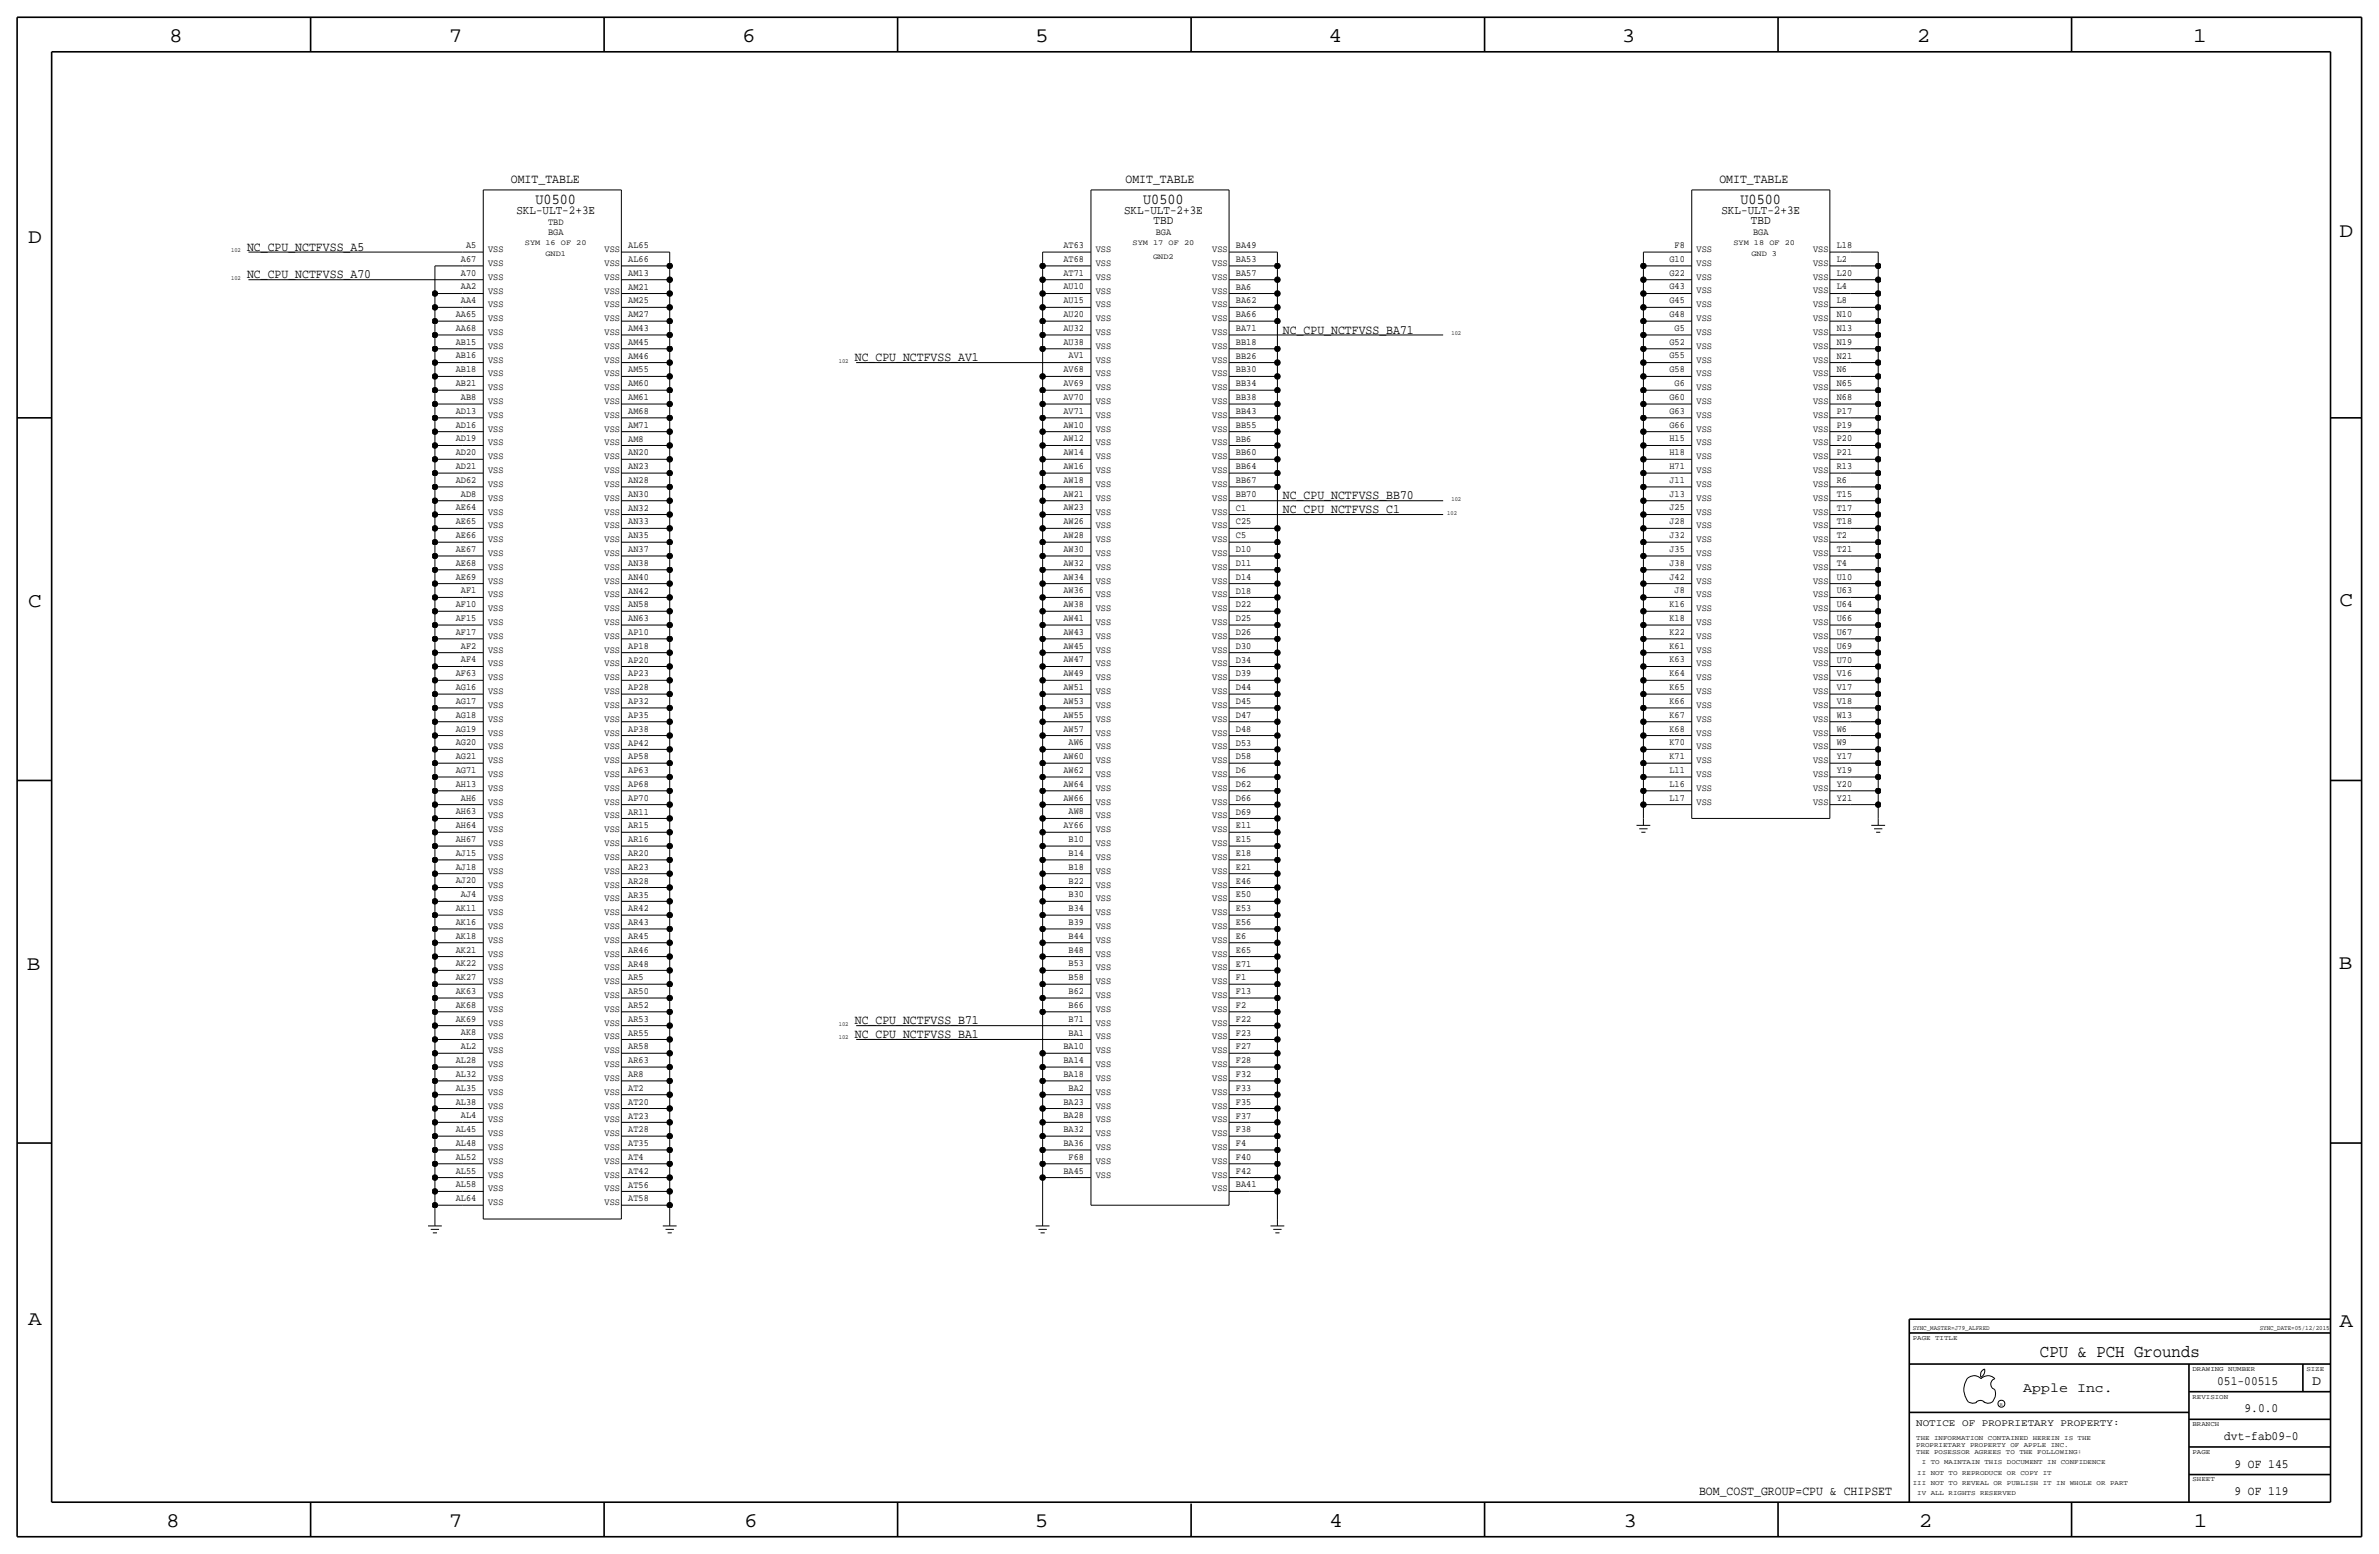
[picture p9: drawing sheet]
<svg xmlns="http://www.w3.org/2000/svg" width="875mm" height="572mm" viewBox="0 0 875 572" stroke-linecap="round" stroke-linejoin="round" font-family="sans-serif">
<defs><g id="words">
<g font-size="7.6">
<text x="62.2" y="15.5">8</text>
<text x="165" y="15.5">7</text>
<text x="273" y="15.5">6</text>
<text x="380.7" y="15.5">5</text>
<text x="488.6" y="15.5">4</text>
<text x="596.6" y="15.5">3</text>
<text x="705.1" y="15.5">2</text>
<text x="806.7" y="15.5">1</text>
<text x="10.4" y="89.4">D</text>
<text x="860.5" y="87.1">D</text>
<text x="10.4" y="223.3">C</text>
<text x="860.5" y="222.8">C</text>
<text x="9.8" y="356.6">B</text>
<text x="860.2" y="356.4">B</text>
<text x="10.4" y="487.4">A</text>
<text x="860.5" y="488.2">A</text>
<text x="61.2" y="561.6">8</text>
<text x="165" y="561.6">7</text>
<text x="273.8" y="561.6">6</text>
<text x="380.7" y="561.6">5</text>
<text x="488.9" y="561.6">4</text>
<text x="597.1" y="561.6">3</text>
<text x="705.8" y="561.6">2</text>
<text x="806.9" y="561.6">1</text>
</g>
<text font-size="6.5" x="750.3" y="499.1">CPU &amp; PCH Grounds</text>
<g font-size="5.6">
<text x="197" y="74.9">U0500</text>
<text x="420.5" y="74.9">U0500</text>
<text x="640.2" y="74.9">U0500</text>
</g>
<g font-size="5">
<text x="850.5" y="509.3">D</text>
<text x="744.2" y="511.8">Apple Inc.</text>
</g>
<g font-size="4.7">
<text x="187.9" y="67.3">OMIT_TABLE</text>
<text x="414" y="67.3">OMIT_TABLE</text>
<text x="632.4" y="67.3">OMIT_TABLE</text>
<text x="90.9" y="92.2">NC_CPU_NCTFVSS_A5</text>
<text x="90.9" y="102.4">NC_CPU_NCTFVSS_A70</text>
<text x="471.9" y="122.7">NC_CPU_NCTFVSS_BA71</text>
<text x="314.4" y="132.8">NC_CPU_NCTFVSS_AV1</text>
<text x="471.9" y="183.6">NC_CPU_NCTFVSS_BB70</text>
<text x="471.9" y="188.7">NC_CPU_NCTFVSS_C1</text>
<text x="314.4" y="376.7">NC_CPU_NCTFVSS_B71</text>
<text x="314.4" y="381.8">NC_CPU_NCTFVSS_BA1</text>
<text x="815.5" y="509.3">051-00515</text>
<text x="825.6" y="519.4">9.0.0</text>
<text x="818.1" y="529.6">dvt-fab09-0</text>
<text x="821.8" y="539.7">9 OF 145</text>
<text x="624.9" y="549.9">BOM_COST_GROUP=CPU &amp; CHIPSET</text>
<text x="821.8" y="549.9">9 OF 119</text>
</g>
<g font-size="4.5">
<text x="189.9" y="78.7">SKL-ULT-2+3E</text>
<text x="413.5" y="78.7">SKL-ULT-2+3E</text>
<text x="424.3" y="82.6">TBD</text>
<text x="633.2" y="78.7">SKL-ULT-2+3E</text>
<text x="644" y="82.6">TBD</text>
</g>
<text font-size="3.7" x="704.8" y="524.5">NOTICE OF PROPRIETARY PROPERTY:</text>
<g font-size="3.5">
<text x="201.6" y="82.7">TBD</text>
<text x="201.6" y="86.5">BGA</text>
<text x="425.1" y="86.4">BGA</text>
<text x="644.8" y="86.4">BGA</text>
<text x="171.4" y="91.2">A5</text>
<text x="179.5" y="92.7">VSS</text>
<text x="222.4" y="92.7">VSS</text>
<text x="231.1" y="91.3">AL65</text>
<text x="391.2" y="91.2">AT63</text>
<text x="403" y="92.7">VSS</text>
<text x="445.9" y="92.7">VSS</text>
<text x="454.6" y="91.3">BA49</text>
<text x="615.9" y="91.2">F8</text>
<text x="624" y="92.7">VSS</text>
<text x="666.9" y="92.7">VSS</text>
<text x="675.6" y="91.2">L18</text>
<text x="169.5" y="96.3">A67</text>
<text x="169.5" y="101.3">A70</text>
<text x="179.5" y="97.8">VSS</text>
<text x="222.4" y="97.8">VSS</text>
<text x="231.1" y="96.3">AL66</text>
<text x="231.1" y="101.4">AM13</text>
<text x="391.2" y="96.3">AT68</text>
<text x="391.2" y="101.3">AT71</text>
<text x="403" y="97.8">VSS</text>
<text x="445.9" y="97.8">VSS</text>
<text x="454.6" y="96.3">BA53</text>
<text x="454.6" y="101.4">BA57</text>
<text x="614" y="96.3">G10</text>
<text x="614" y="101.3">G22</text>
<text x="624" y="97.8">VSS</text>
<text x="666.9" y="97.8">VSS</text>
<text x="675.6" y="96.3">L2</text>
<text x="675.6" y="101.4">L20</text>
<text x="169.5" y="106.4">AA2</text>
<text x="179.5" y="102.9">VSS</text>
<text x="179.5" y="107.9">VSS</text>
<text x="222.4" y="107.9">VSS</text>
<text x="222.4" y="102.9">VSS</text>
<text x="231.1" y="106.5">AM21</text>
<text x="391.2" y="106.4">AU10</text>
<text x="403" y="107.9">VSS</text>
<text x="403" y="102.9">VSS</text>
<text x="445.9" y="107.9">VSS</text>
<text x="445.9" y="102.9">VSS</text>
<text x="454.6" y="106.5">BA6</text>
<text x="614" y="106.4">G43</text>
<text x="624" y="107.9">VSS</text>
<text x="624" y="102.9">VSS</text>
<text x="666.9" y="102.9">VSS</text>
<text x="666.9" y="107.9">VSS</text>
<text x="675.6" y="106.5">L4</text>
<text x="169.5" y="111.5">AA4</text>
<text x="179.5" y="113">VSS</text>
<text x="222.4" y="113">VSS</text>
<text x="231.1" y="111.6">AM25</text>
<text x="391.2" y="111.5">AU15</text>
<text x="403" y="113">VSS</text>
<text x="445.9" y="113">VSS</text>
<text x="454.6" y="111.6">BA62</text>
<text x="614" y="111.5">G45</text>
<text x="624" y="113">VSS</text>
<text x="666.9" y="113">VSS</text>
<text x="675.6" y="111.5">L8</text>
<text x="167.6" y="116.6">AA65</text>
<text x="179.5" y="118.1">VSS</text>
<text x="222.4" y="118.1">VSS</text>
<text x="231.1" y="116.7">AM27</text>
<text x="391.2" y="116.6">AU20</text>
<text x="403" y="118.1">VSS</text>
<text x="445.9" y="118.1">VSS</text>
<text x="454.6" y="116.7">BA66</text>
<text x="614" y="116.6">G48</text>
<text x="624" y="118.1">VSS</text>
<text x="666.9" y="118.1">VSS</text>
<text x="675.6" y="116.6">N10</text>
<text x="167.6" y="121.7">AA68</text>
<text x="179.5" y="123.2">VSS</text>
<text x="222.4" y="123.2">VSS</text>
<text x="231.1" y="121.7">AM43</text>
<text x="391.2" y="121.7">AU32</text>
<text x="403" y="123.2">VSS</text>
<text x="445.9" y="123.2">VSS</text>
<text x="454.6" y="121.7">BA71</text>
<text x="615.9" y="121.7">G5</text>
<text x="624" y="123.2">VSS</text>
<text x="666.9" y="123.2">VSS</text>
<text x="675.6" y="121.7">N13</text>
<text x="167.6" y="126.8">AB15</text>
<text x="167.6" y="131.8">AB16</text>
<text x="179.5" y="128.3">VSS</text>
<text x="222.4" y="128.3">VSS</text>
<text x="231.1" y="126.8">AM45</text>
<text x="231.1" y="131.9">AM46</text>
<text x="391.2" y="126.8">AU38</text>
<text x="393.1" y="131.8">AV1</text>
<text x="403" y="128.3">VSS</text>
<text x="445.9" y="128.3">VSS</text>
<text x="454.6" y="126.8">BB18</text>
<text x="454.6" y="131.9">BB26</text>
<text x="614" y="126.8">G52</text>
<text x="614" y="131.8">G55</text>
<text x="624" y="128.3">VSS</text>
<text x="666.9" y="128.3">VSS</text>
<text x="675.6" y="126.8">N19</text>
<text x="675.6" y="131.9">N21</text>
<text x="167.6" y="136.9">AB18</text>
<text x="179.5" y="133.4">VSS</text>
<text x="222.4" y="133.4">VSS</text>
<text x="231.1" y="137">AM55</text>
<text x="391.2" y="136.9">AV68</text>
<text x="403" y="133.3">VSS</text>
<text x="445.9" y="133.3">VSS</text>
<text x="454.6" y="137">BB30</text>
<text x="614" y="136.9">G58</text>
<text x="624" y="133.3">VSS</text>
<text x="666.9" y="133.3">VSS</text>
<text x="675.6" y="136.9">N6</text>
<text x="167.6" y="142">AB21</text>
<text x="179.5" y="138.4">VSS</text>
<text x="179.5" y="143.5">VSS</text>
<text x="222.4" y="143.5">VSS</text>
<text x="222.4" y="138.4">VSS</text>
<text x="231.1" y="142.1">AM60</text>
<text x="391.2" y="142">AV69</text>
<text x="403" y="143.5">VSS</text>
<text x="403" y="138.4">VSS</text>
<text x="445.9" y="138.4">VSS</text>
<text x="445.9" y="143.5">VSS</text>
<text x="454.6" y="142.1">BB34</text>
<text x="615.9" y="142">G6</text>
<text x="624" y="143.5">VSS</text>
<text x="624" y="138.4">VSS</text>
<text x="666.9" y="143.5">VSS</text>
<text x="666.9" y="138.4">VSS</text>
<text x="675.6" y="142">N65</text>
<text x="169.5" y="147.1">AB8</text>
<text x="179.5" y="148.6">VSS</text>
<text x="222.4" y="148.6">VSS</text>
<text x="231.1" y="147.1">AM61</text>
<text x="391.2" y="147.1">AV70</text>
<text x="403" y="148.6">VSS</text>
<text x="445.9" y="148.6">VSS</text>
<text x="454.6" y="147.2">BB38</text>
<text x="614" y="147.1">G60</text>
<text x="624" y="148.6">VSS</text>
<text x="666.9" y="148.6">VSS</text>
<text x="675.6" y="147.1">N68</text>
<text x="167.6" y="152.2">AD13</text>
<text x="179.5" y="153.7">VSS</text>
<text x="222.4" y="153.7">VSS</text>
<text x="231.1" y="152.2">AM68</text>
<text x="391.2" y="152.2">AV71</text>
<text x="403" y="153.7">VSS</text>
<text x="445.9" y="153.7">VSS</text>
<text x="454.6" y="152.2">BB43</text>
<text x="614" y="152.2">G63</text>
<text x="624" y="153.7">VSS</text>
<text x="666.9" y="153.7">VSS</text>
<text x="675.6" y="152.2">P17</text>
<text x="167.6" y="157.2">AD16</text>
<text x="179.5" y="158.8">VSS</text>
<text x="222.4" y="158.8">VSS</text>
<text x="231.1" y="157.3">AM71</text>
<text x="391.2" y="157.2">AW10</text>
<text x="403" y="158.7">VSS</text>
<text x="445.9" y="158.7">VSS</text>
<text x="454.6" y="157.3">BB55</text>
<text x="614" y="157.2">G66</text>
<text x="624" y="158.7">VSS</text>
<text x="666.9" y="158.7">VSS</text>
<text x="675.6" y="157.3">P19</text>
<text x="167.6" y="162.3">AD19</text>
<text x="167.6" y="167.4">AD20</text>
<text x="179.5" y="163.8">VSS</text>
<text x="222.4" y="163.8">VSS</text>
<text x="231.1" y="162.4">AM8</text>
<text x="231.1" y="167.5">AN20</text>
<text x="391.2" y="162.3">AW12</text>
<text x="391.2" y="167.4">AW14</text>
<text x="403" y="163.8">VSS</text>
<text x="445.9" y="163.8">VSS</text>
<text x="454.6" y="162.4">BB6</text>
<text x="454.6" y="167.5">BB60</text>
<text x="614" y="162.3">H15</text>
<text x="614" y="167.4">H18</text>
<text x="624" y="163.8">VSS</text>
<text x="666.9" y="163.8">VSS</text>
<text x="675.6" y="162.4">P20</text>
<text x="675.6" y="167.4">P21</text>
<text x="167.6" y="172.5">AD21</text>
<text x="179.5" y="168.9">VSS</text>
<text x="179.5" y="174">VSS</text>
<text x="222.4" y="174">VSS</text>
<text x="222.4" y="168.9">VSS</text>
<text x="231.1" y="172.6">AN23</text>
<text x="391.2" y="172.5">AW16</text>
<text x="403" y="168.9">VSS</text>
<text x="403" y="174">VSS</text>
<text x="445.9" y="174">VSS</text>
<text x="445.9" y="168.9">VSS</text>
<text x="454.6" y="172.6">BB64</text>
<text x="614" y="172.5">H71</text>
<text x="624" y="168.9">VSS</text>
<text x="624" y="174">VSS</text>
<text x="666.9" y="174">VSS</text>
<text x="666.9" y="168.9">VSS</text>
<text x="675.6" y="172.5">R13</text>
<text x="167.6" y="177.6">AD62</text>
<text x="179.5" y="179.1">VSS</text>
<text x="222.4" y="179.1">VSS</text>
<text x="231.1" y="177.6">AN28</text>
<text x="391.2" y="177.6">AW18</text>
<text x="403" y="179.1">VSS</text>
<text x="445.9" y="179.1">VSS</text>
<text x="454.6" y="177.6">BB67</text>
<text x="614" y="177.6">J11</text>
<text x="624" y="179.1">VSS</text>
<text x="666.9" y="179.1">VSS</text>
<text x="675.6" y="177.6">R6</text>
<text x="169.5" y="182.6">AD8</text>
<text x="179.5" y="184.2">VSS</text>
<text x="222.4" y="184.1">VSS</text>
<text x="231.1" y="182.7">AN30</text>
<text x="391.2" y="182.7">AW21</text>
<text x="403" y="184.1">VSS</text>
<text x="445.9" y="184.1">VSS</text>
<text x="454.6" y="182.7">BB70</text>
<text x="614" y="182.6">J13</text>
<text x="624" y="184.1">VSS</text>
<text x="666.9" y="184.1">VSS</text>
<text x="675.6" y="182.7">T15</text>
<text x="167.6" y="187.7">AE64</text>
<text x="179.5" y="189.2">VSS</text>
<text x="222.4" y="189.2">VSS</text>
<text x="231.1" y="187.8">AN32</text>
<text x="391.2" y="187.7">AW23</text>
<text x="403" y="189.2">VSS</text>
<text x="445.9" y="189.2">VSS</text>
<text x="454.6" y="187.8">C1</text>
<text x="614" y="187.7">J25</text>
<text x="624" y="189.2">VSS</text>
<text x="666.9" y="189.2">VSS</text>
<text x="675.6" y="187.8">T17</text>
<text x="167.6" y="192.8">AE65</text>
<text x="167.6" y="197.9">AE66</text>
<text x="179.5" y="194.3">VSS</text>
<text x="222.4" y="194.3">VSS</text>
<text x="231.1" y="192.9">AN33</text>
<text x="231.1" y="198">AN35</text>
<text x="391.2" y="192.8">AW26</text>
<text x="391.2" y="197.9">AW28</text>
<text x="403" y="194.3">VSS</text>
<text x="445.9" y="194.3">VSS</text>
<text x="454.6" y="198">C5</text>
<text x="454.6" y="192.9">C25</text>
<text x="614" y="192.8">J28</text>
<text x="614" y="197.9">J32</text>
<text x="624" y="194.3">VSS</text>
<text x="666.9" y="194.3">VSS</text>
<text x="675.6" y="197.9">T2</text>
<text x="675.6" y="192.8">T18</text>
<text x="167.6" y="203">AE67</text>
<text x="179.5" y="199.4">VSS</text>
<text x="222.4" y="199.4">VSS</text>
<text x="231.1" y="203">AN37</text>
<text x="391.2" y="203">AW30</text>
<text x="403" y="199.4">VSS</text>
<text x="445.9" y="199.4">VSS</text>
<text x="454.6" y="203">D10</text>
<text x="614" y="203">J35</text>
<text x="624" y="199.4">VSS</text>
<text x="666.9" y="199.4">VSS</text>
<text x="675.6" y="203">T21</text>
<text x="167.6" y="208.1">AE68</text>
<text x="179.5" y="209.6">VSS</text>
<text x="179.5" y="204.5">VSS</text>
<text x="222.4" y="204.5">VSS</text>
<text x="222.4" y="209.5">VSS</text>
<text x="231.1" y="208.1">AN38</text>
<text x="391.2" y="208.1">AW32</text>
<text x="403" y="204.5">VSS</text>
<text x="403" y="209.5">VSS</text>
<text x="445.9" y="204.5">VSS</text>
<text x="445.9" y="209.5">VSS</text>
<text x="454.6" y="208.1">D11</text>
<text x="614" y="208">J38</text>
<text x="624" y="204.5">VSS</text>
<text x="624" y="209.5">VSS</text>
<text x="666.9" y="204.5">VSS</text>
<text x="666.9" y="209.5">VSS</text>
<text x="675.6" y="208.1">T4</text>
<text x="167.6" y="213.1">AE69</text>
<text x="179.5" y="214.6">VSS</text>
<text x="222.4" y="214.6">VSS</text>
<text x="231.1" y="213.2">AN40</text>
<text x="391.2" y="213.1">AW34</text>
<text x="403" y="214.6">VSS</text>
<text x="445.9" y="214.6">VSS</text>
<text x="454.6" y="213.2">D14</text>
<text x="614" y="213.1">J42</text>
<text x="624" y="214.6">VSS</text>
<text x="666.9" y="214.6">VSS</text>
<text x="675.6" y="213.2">U10</text>
<text x="169.5" y="218.2">AF1</text>
<text x="179.5" y="219.7">VSS</text>
<text x="222.4" y="219.7">VSS</text>
<text x="231.1" y="218.3">AN42</text>
<text x="391.2" y="218.2">AW36</text>
<text x="403" y="219.7">VSS</text>
<text x="445.9" y="219.7">VSS</text>
<text x="454.6" y="218.3">D18</text>
<text x="615.9" y="218.2">J8</text>
<text x="624" y="219.7">VSS</text>
<text x="666.9" y="219.7">VSS</text>
<text x="675.6" y="218.2">U63</text>
<text x="167.6" y="223.3">AF10</text>
<text x="179.5" y="224.8">VSS</text>
<text x="222.4" y="224.8">VSS</text>
<text x="231.1" y="223.4">AN58</text>
<text x="391.2" y="223.3">AW38</text>
<text x="403" y="224.8">VSS</text>
<text x="445.9" y="224.8">VSS</text>
<text x="454.6" y="223.4">D22</text>
<text x="614" y="223.3">K16</text>
<text x="624" y="224.8">VSS</text>
<text x="666.9" y="224.8">VSS</text>
<text x="675.6" y="223.3">U64</text>
<text x="167.6" y="228.4">AF15</text>
<text x="167.6" y="233.5">AF17</text>
<text x="179.5" y="229.9">VSS</text>
<text x="222.4" y="229.9">VSS</text>
<text x="231.1" y="228.4">AN63</text>
<text x="231.1" y="233.5">AP10</text>
<text x="391.2" y="228.4">AW41</text>
<text x="391.2" y="233.5">AW43</text>
<text x="403" y="229.9">VSS</text>
<text x="445.9" y="229.9">VSS</text>
<text x="454.6" y="228.4">D25</text>
<text x="454.6" y="233.5">D26</text>
<text x="614" y="228.4">K18</text>
<text x="614" y="233.5">K22</text>
<text x="624" y="229.9">VSS</text>
<text x="666.9" y="229.9">VSS</text>
<text x="675.6" y="228.4">U66</text>
<text x="675.6" y="233.5">U67</text>
<text x="169.5" y="238.5">AF2</text>
<text x="179.5" y="234.9">VSS</text>
<text x="222.4" y="234.9">VSS</text>
<text x="231.1" y="238.6">AP18</text>
<text x="391.2" y="238.5">AW45</text>
<text x="403" y="234.9">VSS</text>
<text x="445.9" y="234.9">VSS</text>
<text x="454.6" y="238.6">D30</text>
<text x="614" y="238.5">K61</text>
<text x="624" y="234.9">VSS</text>
<text x="666.9" y="234.9">VSS</text>
<text x="675.6" y="238.6">U69</text>
<text x="169.5" y="243.6">AF4</text>
<text x="179.5" y="245.1">VSS</text>
<text x="179.5" y="240">VSS</text>
<text x="222.4" y="245.1">VSS</text>
<text x="222.4" y="240">VSS</text>
<text x="231.1" y="243.7">AP20</text>
<text x="391.2" y="243.6">AW47</text>
<text x="403" y="240">VSS</text>
<text x="403" y="245.1">VSS</text>
<text x="445.9" y="245.1">VSS</text>
<text x="445.9" y="240">VSS</text>
<text x="454.6" y="243.7">D34</text>
<text x="614" y="243.6">K63</text>
<text x="624" y="240">VSS</text>
<text x="624" y="245.1">VSS</text>
<text x="666.9" y="245.1">VSS</text>
<text x="666.9" y="240">VSS</text>
<text x="675.6" y="243.6">U70</text>
<text x="167.6" y="248.7">AF63</text>
<text x="179.5" y="250.2">VSS</text>
<text x="222.4" y="250.2">VSS</text>
<text x="231.1" y="248.8">AP23</text>
<text x="391.2" y="248.7">AW49</text>
<text x="403" y="250.2">VSS</text>
<text x="445.9" y="250.2">VSS</text>
<text x="454.6" y="248.8">D39</text>
<text x="614" y="248.7">K64</text>
<text x="624" y="250.2">VSS</text>
<text x="666.9" y="250.2">VSS</text>
<text x="675.6" y="248.7">V16</text>
<text x="167.6" y="253.8">AG16</text>
<text x="179.5" y="255.3">VSS</text>
<text x="222.4" y="255.3">VSS</text>
<text x="231.1" y="253.9">AP28</text>
<text x="391.2" y="253.8">AW51</text>
<text x="403" y="255.3">VSS</text>
<text x="445.9" y="255.3">VSS</text>
<text x="454.6" y="253.8">D44</text>
<text x="614" y="253.8">K65</text>
<text x="624" y="255.3">VSS</text>
<text x="666.9" y="255.3">VSS</text>
<text x="675.6" y="253.8">V17</text>
<text x="167.6" y="258.9">AG17</text>
<text x="167.6" y="263.9">AG18</text>
<text x="179.5" y="260.3">VSS</text>
<text x="222.4" y="260.3">VSS</text>
<text x="231.1" y="258.9">AP32</text>
<text x="391.2" y="258.9">AW53</text>
<text x="391.2" y="264">AW55</text>
<text x="403" y="260.3">VSS</text>
<text x="445.9" y="260.3">VSS</text>
<text x="454.6" y="258.9">D45</text>
<text x="614" y="258.9">K66</text>
<text x="614" y="263.9">K67</text>
<text x="624" y="260.3">VSS</text>
<text x="666.9" y="260.3">VSS</text>
<text x="675.6" y="258.9">V18</text>
<text x="675.6" y="264">W13</text>
<text x="167.6" y="269">AG19</text>
<text x="179.5" y="265.4">VSS</text>
<text x="222.4" y="265.4">VSS</text>
<text x="231.1" y="264">AP35</text>
<text x="231.1" y="269.1">AP38</text>
<text x="391.2" y="269">AW57</text>
<text x="403" y="265.4">VSS</text>
<text x="445.9" y="265.4">VSS</text>
<text x="454.6" y="264">D47</text>
<text x="454.6" y="269.1">D48</text>
<text x="614" y="269">K68</text>
<text x="624" y="265.4">VSS</text>
<text x="666.9" y="265.4">VSS</text>
<text x="675.6" y="269">W6</text>
<text x="167.6" y="274.1">AG20</text>
<text x="179.5" y="270.5">VSS</text>
<text x="179.5" y="275.6">VSS</text>
<text x="222.4" y="275.6">VSS</text>
<text x="222.4" y="270.5">VSS</text>
<text x="231.1" y="274.2">AP42</text>
<text x="393.1" y="274.1">AW6</text>
<text x="403" y="275.6">VSS</text>
<text x="403" y="270.5">VSS</text>
<text x="445.9" y="275.6">VSS</text>
<text x="445.9" y="270.5">VSS</text>
<text x="454.6" y="274.2">D53</text>
<text x="614" y="274.1">K70</text>
<text x="624" y="270.5">VSS</text>
<text x="624" y="275.6">VSS</text>
<text x="666.9" y="275.6">VSS</text>
<text x="666.9" y="270.5">VSS</text>
<text x="675.6" y="274.1">W9</text>
<text x="167.6" y="279.2">AG21</text>
<text x="179.5" y="280.7">VSS</text>
<text x="222.4" y="280.7">VSS</text>
<text x="231.1" y="279.3">AP58</text>
<text x="391.2" y="279.2">AW60</text>
<text x="403" y="280.7">VSS</text>
<text x="445.9" y="280.7">VSS</text>
<text x="454.6" y="279.3">D58</text>
<text x="614" y="279.2">K71</text>
<text x="624" y="280.7">VSS</text>
<text x="666.9" y="280.7">VSS</text>
<text x="675.6" y="279.2">Y17</text>
<text x="167.6" y="284.3">AG71</text>
<text x="179.5" y="285.7">VSS</text>
<text x="222.4" y="285.7">VSS</text>
<text x="231.1" y="284.3">AP63</text>
<text x="391.2" y="284.3">AW62</text>
<text x="403" y="285.8">VSS</text>
<text x="445.9" y="285.7">VSS</text>
<text x="454.6" y="284.3">D6</text>
<text x="614" y="284.3">L11</text>
<text x="624" y="285.7">VSS</text>
<text x="666.9" y="285.7">VSS</text>
<text x="675.6" y="284.3">Y19</text>
<text x="167.6" y="289.3">AH13</text>
<text x="179.5" y="290.8">VSS</text>
<text x="222.4" y="290.8">VSS</text>
<text x="231.1" y="289.4">AP68</text>
<text x="391.2" y="289.4">AW64</text>
<text x="403" y="290.8">VSS</text>
<text x="445.9" y="290.8">VSS</text>
<text x="454.6" y="289.4">D62</text>
<text x="614" y="289.3">L16</text>
<text x="624" y="290.8">VSS</text>
<text x="666.9" y="290.8">VSS</text>
<text x="675.6" y="289.4">Y20</text>
<text x="167.6" y="299.5">AH63</text>
<text x="169.5" y="294.4">AH6</text>
<text x="179.5" y="295.9">VSS</text>
<text x="222.4" y="295.9">VSS</text>
<text x="231.1" y="294.5">AP70</text>
<text x="231.1" y="299.6">AR11</text>
<text x="391.2" y="294.4">AW66</text>
<text x="393.1" y="299.5">AW8</text>
<text x="403" y="295.9">VSS</text>
<text x="445.9" y="295.9">VSS</text>
<text x="454.6" y="294.5">D66</text>
<text x="454.6" y="299.6">D69</text>
<text x="614" y="294.4">L17</text>
<text x="624" y="295.9">VSS</text>
<text x="666.9" y="295.9">VSS</text>
<text x="675.6" y="294.5">Y21</text>
<text x="167.6" y="304.6">AH64</text>
<text x="179.5" y="301">VSS</text>
<text x="222.4" y="301">VSS</text>
<text x="231.1" y="304.7">AR15</text>
<text x="391.2" y="304.6">AY66</text>
<text x="403" y="301">VSS</text>
<text x="445.9" y="301">VSS</text>
<text x="454.6" y="304.7">E11</text>
<text x="167.6" y="309.7">AH67</text>
<text x="179.5" y="306.1">VSS</text>
<text x="179.5" y="311.1">VSS</text>
<text x="222.4" y="306.1">VSS</text>
<text x="222.4" y="311.1">VSS</text>
<text x="231.1" y="309.7">AR16</text>
<text x="393.1" y="309.7">B10</text>
<text x="403" y="311.1">VSS</text>
<text x="403" y="306.1">VSS</text>
<text x="445.9" y="311.1">VSS</text>
<text x="445.9" y="306.1">VSS</text>
<text x="454.6" y="309.7">E15</text>
<text x="167.6" y="314.7">AJ15</text>
<text x="179.5" y="316.2">VSS</text>
<text x="222.4" y="316.2">VSS</text>
<text x="231.1" y="314.8">AR20</text>
<text x="393.1" y="314.8">B14</text>
<text x="403" y="316.2">VSS</text>
<text x="445.9" y="316.2">VSS</text>
<text x="454.6" y="314.8">E18</text>
<text x="167.6" y="319.8">AJ18</text>
<text x="179.5" y="321.3">VSS</text>
<text x="222.4" y="321.3">VSS</text>
<text x="231.1" y="319.9">AR23</text>
<text x="393.1" y="319.8">B18</text>
<text x="403" y="321.3">VSS</text>
<text x="445.9" y="321.3">VSS</text>
<text x="454.6" y="319.9">E21</text>
<text x="167.6" y="324.9">AJ20</text>
<text x="169.5" y="330">AJ4</text>
<text x="179.5" y="326.4">VSS</text>
<text x="222.4" y="326.4">VSS</text>
<text x="231.1" y="325">AR28</text>
<text x="393.1" y="324.9">B22</text>
<text x="403" y="326.4">VSS</text>
<text x="445.9" y="326.4">VSS</text>
<text x="454.6" y="325">E46</text>
<text x="167.6" y="335.1">AK11</text>
<text x="179.5" y="331.5">VSS</text>
<text x="222.4" y="331.5">VSS</text>
<text x="231.1" y="330.1">AR35</text>
<text x="231.1" y="335.2">AR42</text>
<text x="393.1" y="330">B30</text>
<text x="393.1" y="335.1">B34</text>
<text x="403" y="331.5">VSS</text>
<text x="445.9" y="331.5">VSS</text>
<text x="454.6" y="330.1">E50</text>
<text x="454.6" y="335.1">E53</text>
<text x="167.6" y="340.2">AK16</text>
<text x="179.5" y="336.6">VSS</text>
<text x="179.5" y="341.6">VSS</text>
<text x="222.4" y="341.6">VSS</text>
<text x="222.4" y="336.5">VSS</text>
<text x="231.1" y="340.2">AR43</text>
<text x="393.1" y="340.2">B39</text>
<text x="403" y="336.6">VSS</text>
<text x="403" y="341.6">VSS</text>
<text x="445.9" y="341.6">VSS</text>
<text x="445.9" y="336.5">VSS</text>
<text x="454.6" y="340.2">E56</text>
<text x="167.6" y="345.2">AK18</text>
<text x="179.5" y="346.7">VSS</text>
<text x="222.4" y="346.7">VSS</text>
<text x="231.1" y="345.3">AR45</text>
<text x="393.1" y="345.2">B44</text>
<text x="403" y="346.7">VSS</text>
<text x="445.9" y="346.7">VSS</text>
<text x="454.6" y="345.3">E6</text>
<text x="167.6" y="350.3">AK21</text>
<text x="179.5" y="351.8">VSS</text>
<text x="222.4" y="351.8">VSS</text>
<text x="231.1" y="350.4">AR46</text>
<text x="393.1" y="350.3">B48</text>
<text x="403" y="351.8">VSS</text>
<text x="445.9" y="351.8">VSS</text>
<text x="454.6" y="350.4">E65</text>
<text x="167.6" y="355.4">AK22</text>
<text x="179.5" y="356.9">VSS</text>
<text x="222.4" y="356.9">VSS</text>
<text x="231.1" y="355.5">AR48</text>
<text x="393.1" y="355.4">B53</text>
<text x="403" y="356.9">VSS</text>
<text x="445.9" y="356.9">VSS</text>
<text x="454.6" y="355.5">E71</text>
<text x="167.6" y="360.5">AK27</text>
<text x="167.6" y="365.6">AK63</text>
<text x="179.5" y="361.9">VSS</text>
<text x="222.4" y="361.9">VSS</text>
<text x="231.1" y="360.5">AR5</text>
<text x="231.1" y="365.6">AR50</text>
<text x="393.1" y="360.5">B58</text>
<text x="393.1" y="365.6">B62</text>
<text x="403" y="362">VSS</text>
<text x="445.9" y="362">VSS</text>
<text x="454.6" y="360.5">F1</text>
<text x="454.6" y="365.6">F13</text>
<text x="167.6" y="370.6">AK68</text>
<text x="179.5" y="367">VSS</text>
<text x="222.4" y="367">VSS</text>
<text x="231.1" y="370.7">AR52</text>
<text x="393.1" y="370.7">B66</text>
<text x="403" y="367">VSS</text>
<text x="445.9" y="367">VSS</text>
<text x="454.6" y="370.7">F2</text>
<text x="167.6" y="375.7">AK69</text>
<text x="179.5" y="372.1">VSS</text>
<text x="179.5" y="377.2">VSS</text>
<text x="222.4" y="377.2">VSS</text>
<text x="222.4" y="372.1">VSS</text>
<text x="231.1" y="375.8">AR53</text>
<text x="393.1" y="375.7">B71</text>
<text x="403" y="372.1">VSS</text>
<text x="403" y="377.2">VSS</text>
<text x="445.9" y="372.1">VSS</text>
<text x="445.9" y="377.2">VSS</text>
<text x="454.6" y="375.8">F22</text>
<text x="169.5" y="380.8">AK8</text>
<text x="179.5" y="382.3">VSS</text>
<text x="222.4" y="382.3">VSS</text>
<text x="231.1" y="380.9">AR55</text>
<text x="393.1" y="380.8">BA1</text>
<text x="403" y="382.3">VSS</text>
<text x="445.9" y="382.3">VSS</text>
<text x="454.6" y="380.9">F23</text>
<text x="169.5" y="385.9">AL2</text>
<text x="179.5" y="387.3">VSS</text>
<text x="222.4" y="387.4">VSS</text>
<text x="231.1" y="386">AR58</text>
<text x="391.2" y="385.9">BA10</text>
<text x="403" y="387.4">VSS</text>
<text x="445.9" y="387.4">VSS</text>
<text x="454.6" y="385.9">F27</text>
<text x="167.6" y="391">AL28</text>
<text x="179.5" y="392.4">VSS</text>
<text x="222.4" y="392.4">VSS</text>
<text x="231.1" y="391">AR63</text>
<text x="391.2" y="391">BA14</text>
<text x="403" y="392.4">VSS</text>
<text x="445.9" y="392.4">VSS</text>
<text x="454.6" y="391">F28</text>
<text x="167.6" y="396">AL32</text>
<text x="167.6" y="401.1">AL35</text>
<text x="179.5" y="397.5">VSS</text>
<text x="222.4" y="397.5">VSS</text>
<text x="231.1" y="396.1">AR8</text>
<text x="231.1" y="401.2">AT2</text>
<text x="391.2" y="396.1">BA18</text>
<text x="393.1" y="401.1">BA2</text>
<text x="403" y="397.5">VSS</text>
<text x="445.9" y="397.5">VSS</text>
<text x="454.6" y="396.1">F32</text>
<text x="454.6" y="401.2">F33</text>
<text x="167.6" y="406.2">AL38</text>
<text x="179.5" y="402.6">VSS</text>
<text x="179.5" y="407.7">VSS</text>
<text x="222.4" y="407.7">VSS</text>
<text x="222.4" y="402.6">VSS</text>
<text x="231.1" y="406.3">AT20</text>
<text x="391.2" y="406.2">BA23</text>
<text x="403" y="402.6">VSS</text>
<text x="403" y="407.7">VSS</text>
<text x="445.9" y="407.7">VSS</text>
<text x="445.9" y="402.6">VSS</text>
<text x="454.6" y="406.3">F35</text>
<text x="169.5" y="411.3">AL4</text>
<text x="179.5" y="412.7">VSS</text>
<text x="222.4" y="412.8">VSS</text>
<text x="231.1" y="411.4">AT23</text>
<text x="391.2" y="411.3">BA28</text>
<text x="403" y="412.8">VSS</text>
<text x="445.9" y="412.8">VSS</text>
<text x="454.6" y="411.4">F37</text>
<text x="167.6" y="416.4">AL45</text>
<text x="179.5" y="417.8">VSS</text>
<text x="222.4" y="417.8">VSS</text>
<text x="231.1" y="416.4">AT28</text>
<text x="391.2" y="416.4">BA32</text>
<text x="403" y="417.8">VSS</text>
<text x="445.9" y="417.8">VSS</text>
<text x="454.6" y="416.4">F38</text>
<text x="167.6" y="421.4">AL48</text>
<text x="179.5" y="422.9">VSS</text>
<text x="222.4" y="422.9">VSS</text>
<text x="231.1" y="421.5">AT35</text>
<text x="391.2" y="421.5">BA36</text>
<text x="403" y="422.9">VSS</text>
<text x="445.9" y="422.9">VSS</text>
<text x="454.6" y="421.5">F4</text>
<text x="167.6" y="426.5">AL52</text>
<text x="167.6" y="431.6">AL55</text>
<text x="179.5" y="428">VSS</text>
<text x="222.4" y="428">VSS</text>
<text x="231.1" y="426.6">AT4</text>
<text x="231.1" y="431.7">AT42</text>
<text x="391.2" y="431.6">BA45</text>
<text x="393.1" y="426.6">F68</text>
<text x="403" y="428">VSS</text>
<text x="445.9" y="428">VSS</text>
<text x="454.6" y="426.6">F40</text>
<text x="454.6" y="431.7">F42</text>
<text x="167.6" y="436.7">AL58</text>
<text x="179.5" y="433.1">VSS</text>
<text x="222.4" y="433.1">VSS</text>
<text x="231.1" y="436.8">AT56</text>
<text x="403" y="433.1">VSS</text>
<text x="445.9" y="433.1">VSS</text>
<text x="454.6" y="436.7">BA41</text>
<text x="167.6" y="441.8">AL64</text>
<text x="179.5" y="443.2">VSS</text>
<text x="179.5" y="438.1">VSS</text>
<text x="222.4" y="438.1">VSS</text>
<text x="222.4" y="443.2">VSS</text>
<text x="231.1" y="441.9">AT58</text>
<text x="445.9" y="438.1">VSS</text>
</g>
<g font-size="2.9">
<text x="193.1" y="90.2">SYM 16 OF 20</text>
<text x="200.6" y="94">GND1</text>
<text x="416.6" y="90.2">SYM 17 OF 20</text>
<text x="424.2" y="95.3">GND2</text>
<text x="637.6" y="90.2">SYM 18 OF 20</text>
<text x="644.2" y="94">GND 3</text>
</g>
<g font-size="2.5">
<text x="703.5" y="492.8">PAGE TITLE</text>
<text x="806.4" y="504.2">DRAWING NUMBER</text>
<text x="848.3" y="504.2">SIZE</text>
<text x="806.4" y="514.4">REVISION</text>
<text x="806.4" y="524.5">BRANCH</text>
<text x="704.8" y="532.1">PROPRIETARY PROPERTY OF APPLE INC.</text>
<text x="704.8" y="529.6">THE INFORMATION CONTAINED HEREIN IS THE</text>
<text x="704.8" y="534.7">THE POSESSOR AGREES TO THE FOLLOWING:</text>
<text x="706.8" y="538.5">I TO MAINTAIN THIS DOCUMENT IN CONFIDENCE</text>
<text x="806.4" y="534.7">PAGE</text>
<text x="705.2" y="542.3">II NOT TO REPRODUCE OR COPY IT</text>
<text x="806.4" y="544.8">SHEET</text>
<text x="703.5" y="546.1">III NOT TO REVEAL OR PUBLISH IT IN WHOLE OR PART</text>
<text x="705.2" y="549.9">IV ALL RIGHTS RESERVED</text>
</g>
<g font-size="2.4">
<text x="703.5" y="488.9">SYNC_MASTER=J79_ALFRED</text>
<text x="831.2" y="488.9">SYNC_DATE=05/12/2015</text>
</g>
<g font-size="2.3">
<text x="85" y="92.7">102</text>
<text x="85" y="102.9">102</text>
<text x="533.9" y="123.2">102</text>
<text x="308.5" y="133.4">102</text>
<text x="533.9" y="184.2">102</text>
<text x="532.3" y="189.2">102</text>
<text x="308.5" y="377.2">102</text>
<text x="308.5" y="382.3">102</text>
</g>
<text font-size="1.8" x="735.5" y="516.9">R</text>
</g></defs>
<g fill="none" stroke="#000" stroke-width=".37">
<path d="M177.7 69.9v378.4zM177.7 69.9h50.8zM228.5 69.9v378.4zM401.3 69.9v373.3zM401.3 69.9h50.8zM452.1 69.9v373.3zM622.2 69.9v231.1zM622.2 69.9h50.8zM673 69.9v231.1zM91.4 92.7h78.7zM160 97.8v10.2zM160 97.8h10.1z"/>
<path d="M170.1 92.7h7.6zM170.1 97.8h7.6zM228.5 97.8h7.7zM228.5 92.7h7.7zM236.2 92.7h10.1zM236.2 97.8h10.1zM246.3 92.7v5.1zM246.3 97.8v5.1zM383.5 92.7h10.1zM383.5 92.7v5.1zM383.5 97.8h10.1zM383.5 97.8v5.1z"/>
<path d="M393.6 97.8h7.7zM393.6 92.7h7.7zM452.1 97.8h7.6zM452.1 92.7h7.6zM459.7 92.7h10.1zM459.7 97.8h10.1zM469.8 92.7v5.1zM469.8 97.8v5.1zM604.5 92.7h10.1zM604.5 92.7v5.1zM604.5 97.8h10.1zM604.5 97.8v5.1z"/>
<path d="M614.6 92.7h7.6zM614.6 97.8h7.6zM673 97.8h7.7zM673 92.7h7.7zM680.7 92.7h10.1zM680.7 97.8h10.1zM690.8 92.7v5.1zM690.8 97.8v5.1zM91.4 102.9h78.7zM160 118.1v5.1zM160 118.1h10.1zM160 113v5.1z"/>
<path d="M160 113h10.1zM160 108v5zM160 108h10.1zM170.1 102.9h7.6zM170.1 113h7.6zM170.1 108h7.6zM170.1 118.1h7.6zM228.5 118.1h7.7zM228.5 113h7.7zM228.5 108h7.7zM228.5 102.9h7.7zM236.2 102.9h10.1z"/>
<path d="M236.2 118.1h10.1zM236.2 108h10.1zM236.2 113h10.1zM246.3 102.9v5zM246.3 108v5zM246.3 113v5.1zM246.3 118.1v5.1zM383.5 102.9h10.1zM383.5 102.9v5zM383.5 108h10.1zM383.5 108v5zM383.5 113h10.1z"/>
<path d="M383.5 113v5.1zM383.5 118.1h10.1zM383.5 118.1v5.1zM393.6 118.1h7.7zM393.6 113h7.7zM393.6 108h7.7zM393.6 102.9h7.7zM452.1 118.1h7.6zM452.1 113h7.6zM452.1 108h7.6zM452.1 102.9h7.6zM459.7 102.9h10.1z"/>
<path d="M459.7 118.1h10.1zM459.7 108h10.1zM459.7 113h10.1zM469.8 102.9v5zM469.8 108v5zM469.8 113v5.1zM469.8 118.1v10.2zM604.5 102.9h10.1zM604.5 102.9v5zM604.5 108h10.1zM604.5 108v5zM604.5 113h10.1z"/>
<path d="M604.5 113v5.1zM604.5 118.1h10.1zM604.5 118.1v5.1zM614.6 118.1h7.6zM614.6 108h7.6zM614.6 113h7.6zM614.6 102.9h7.6zM673 118.1h7.7zM673 113h7.7zM673 102.9h7.7zM673 108h7.7zM680.7 102.9h10.1z"/>
<path d="M680.7 118.1h10.1zM680.7 108h10.1zM680.7 113h10.1zM690.8 102.9v5zM690.8 108v5zM690.8 113v5.1zM690.8 118.1v5.1zM160 138.4v5.1zM160 133.4v5zM160 133.4h10.1zM160 128.3v5zM160 128.3h10.1z"/>
<path d="M160 123.2v5.1zM160 138.4h10.1zM160 123.2h10.1zM170.1 123.2h7.6zM170.1 128.3h7.6zM170.1 133.4h7.6zM170.1 138.4h7.6zM228.5 138.4h7.7zM228.5 133.4h7.7zM228.5 128.3h7.7zM228.5 123.2h7.7zM236.2 123.2h10.1z"/>
<path d="M236.2 128.3h10.1zM236.2 133.4h10.1zM236.2 138.4h10.1zM246.3 123.2v5.1zM246.3 128.3v5zM246.3 133.4v5zM246.3 138.4v5.1zM314.9 133.4h78.7zM383.5 123.2h10.1zM383.5 138.4h10.1zM383.5 123.2v5.1zM383.5 128.3h10.1z"/>
<path d="M383.5 128.3v10.1zM383.5 138.4v5.1zM393.6 123.2h7.7zM393.6 133.4h7.7zM393.6 128.3h7.7zM393.6 138.4h7.7zM452.1 138.4h7.6zM452.1 133.4h7.6zM452.1 128.3h7.6zM452.1 123.2h7.6zM459.7 123.2h71.1zM459.7 128.3h10.1z"/>
<path d="M459.7 133.4h10.1zM459.7 138.4h10.1zM469.8 128.3v5zM469.8 133.4v5zM469.8 138.4v5.1zM604.5 123.2h10.1zM604.5 138.4h10.1zM604.5 123.2v5.1zM604.5 128.3h10.1zM604.5 128.3v5zM604.5 133.4h10.1zM604.5 133.4v5z"/>
<path d="M604.5 138.4v5.1zM614.6 123.2h7.6zM614.6 128.3h7.6zM614.6 138.4h7.6zM614.6 133.4h7.6zM673 138.4h7.7zM673 133.4h7.7zM673 128.3h7.7zM673 123.2h7.7zM680.7 123.2h10.1zM680.7 128.3h10.1zM680.7 133.4h10.1z"/>
<path d="M680.7 138.4h10.1zM690.8 123.2v5.1zM690.8 128.3v5zM690.8 133.4v5zM690.8 138.4v5.1zM160 158.8v5zM160 158.8h10.1zM160 153.7v5zM160 148.6v5.1zM160 148.6h10.1zM160 143.5v5.1zM160 143.5h10.1z"/>
<path d="M160 153.7h10.1zM170.1 148.6h7.6zM170.1 143.5h7.6zM170.1 153.7h7.6zM170.1 158.8h7.6zM228.5 158.8h7.7zM228.5 148.6h7.7zM228.5 153.7h7.7zM228.5 143.5h7.7zM236.2 153.7h10.1zM236.2 143.5h10.1zM236.2 148.6h10.1z"/>
<path d="M236.2 158.8h10.1zM246.3 143.5v5.1zM246.3 148.6v5.1zM246.3 153.7v5zM246.3 158.8v5zM383.5 153.7h10.1zM383.5 143.5h10.1zM383.5 143.5v5.1zM383.5 148.6h10.1zM383.5 148.6v5.1zM383.5 153.7v5zM383.5 158.8h10.1z"/>
<path d="M383.5 158.8v5zM393.6 143.5h7.7zM393.6 148.6h7.7zM393.6 153.7h7.7zM393.6 158.8h7.7zM452.1 158.8h7.6zM452.1 148.6h7.6zM452.1 153.7h7.6zM452.1 143.5h7.6zM459.7 153.7h10.1zM459.7 143.5h10.1zM459.7 148.6h10.1z"/>
<path d="M459.7 158.8h10.1zM469.8 143.5v5.1zM469.8 148.6v5.1zM469.8 153.7v5zM469.8 158.8v5zM604.5 153.7h10.1zM604.5 143.5h10.1zM604.5 143.5v5.1zM604.5 148.6h10.1zM604.5 148.6v5.1zM604.5 153.7v5zM604.5 158.8h10.1z"/>
<path d="M604.5 158.8v5zM614.6 143.5h7.6zM614.6 148.6h7.6zM614.6 153.7h7.6zM614.6 158.8h7.6zM673 158.8h7.7zM673 148.6h7.7zM673 153.7h7.7zM673 143.5h7.7zM680.7 153.7h10.1zM680.7 143.5h10.1zM680.7 148.6h10.1z"/>
<path d="M680.7 158.8h10.1zM690.8 143.5v5.1zM690.8 148.6v5.1zM690.8 153.7v5zM690.8 158.8v5zM160 179.1v5zM160 179.1h10.1zM160 174v5.1zM160 174h10.1zM160 168.9v5.1zM160 168.9h10.1zM160 163.8v5.1z"/>
<path d="M160 163.8h10.1zM170.1 163.8h7.6zM170.1 168.9h7.6zM170.1 174h7.6zM170.1 179.1h7.6zM228.5 174h7.7zM228.5 179.1h7.7zM228.5 163.8h7.7zM228.5 168.9h7.7zM236.2 168.9h10.1zM236.2 163.8h10.1zM236.2 174h10.1z"/>
<path d="M236.2 179.1h10.1zM246.3 163.8v5.1zM246.3 168.9v5.1zM246.3 174v5.1zM246.3 179.1v5zM383.5 163.8h10.1zM383.5 163.8v5.1zM383.5 168.9h10.1zM383.5 168.9v5.1zM383.5 174h10.1zM383.5 174v5.1zM383.5 179.1h10.1z"/>
<path d="M383.5 179.1v5zM393.6 163.8h7.7zM393.6 168.9h7.7zM393.6 174h7.7zM393.6 179.1h7.7zM452.1 174h7.6zM452.1 179.1h7.6zM452.1 168.9h7.6zM452.1 163.8h7.6zM459.7 168.9h10.1zM459.7 163.8h10.1zM459.7 174h10.1z"/>
<path d="M459.7 179.1h10.1zM469.8 163.8v5.1zM469.8 168.9v5.1zM469.8 174v5.1zM469.8 179.1v15.2zM604.5 163.8h10.1zM604.5 163.8v5.1zM604.5 168.9h10.1zM604.5 168.9v5.1zM604.5 174h10.1zM604.5 174v5.1zM604.5 179.1h10.1z"/>
<path d="M604.5 179.1v5zM614.6 163.8h7.6zM614.6 168.9h7.6zM614.6 174h7.6zM614.6 179.1h7.6zM673 174h7.7zM673 179.1h7.7zM673 168.9h7.7zM673 163.8h7.7zM680.7 168.9h10.1zM680.7 163.8h10.1zM680.7 174h10.1z"/>
<path d="M680.7 179.1h10.1zM690.8 163.8v5.1zM690.8 168.9v5.1zM690.8 174v5.1zM690.8 179.1v5zM160 199.4v5.1zM160 194.3v5.1zM160 194.3h10.1zM160 189.2v5.1zM160 189.2h10.1zM160 184.2v5zM160 199.4h10.1z"/>
<path d="M160 184.2h10.1zM170.1 184.2h7.6zM170.1 194.3h7.6zM170.1 199.4h7.6zM170.1 189.2h7.6zM228.5 199.4h7.7zM228.5 194.3h7.7zM228.5 189.2h7.7zM228.5 184.2h7.7zM236.2 184.2h10.1zM236.2 189.2h10.1zM236.2 194.3h10.1z"/>
<path d="M236.2 199.4h10.1zM246.3 184.2v5zM246.3 189.2v5.1zM246.3 194.3v5.1zM246.3 199.4v5.1zM383.5 184.2h10.1zM383.5 199.4h10.1zM383.5 184.2v5zM383.5 189.2h10.1zM383.5 189.2v5.1zM383.5 194.3h10.1zM383.5 194.3v5.1z"/>
<path d="M383.5 199.4v5.1zM393.6 184.2h7.7zM393.6 189.2h7.7zM393.6 199.4h7.7zM393.6 194.3h7.7zM452.1 199.4h7.6zM452.1 189.2h7.6zM452.1 194.3h7.6zM452.1 184.2h7.6zM459.7 184.2h71.1zM459.7 189.2h71.1zM459.7 194.3h10.1z"/>
<path d="M459.7 199.4h10.1zM469.8 194.3v5.1zM469.8 199.4v5.1zM604.5 184.2h10.1zM604.5 199.4h10.1zM604.5 184.2v5zM604.5 189.2h10.1zM604.5 189.2v5.1zM604.5 194.3h10.1zM604.5 194.3v5.1zM604.5 199.4v5.1zM614.6 189.2h7.6z"/>
<path d="M614.6 184.2h7.6zM614.6 194.3h7.6zM614.6 199.4h7.6zM673 199.4h7.7zM673 194.3h7.7zM673 189.2h7.7zM673 184.2h7.7zM680.7 184.2h10.1zM680.7 189.2h10.1zM680.7 194.3h10.1zM680.7 199.4h10.1zM690.8 184.2v5z"/>
<path d="M690.8 189.2v5.1zM690.8 194.3v5.1zM690.8 199.4v5.1zM160 219.7v5.1zM160 219.7h10.1zM160 214.6v5.1zM160 209.6v5zM160 209.6h10.1zM160 204.5v5zM160 204.5h10.1zM160 214.6h10.1zM170.1 219.7h7.6z"/>
<path d="M170.1 214.6h7.6zM170.1 209.6h7.6zM170.1 204.5h7.6zM228.5 219.7h7.7zM228.5 214.6h7.7zM228.5 204.5h7.7zM228.5 209.6h7.7zM236.2 214.6h10.1zM236.2 204.5h10.1zM236.2 209.6h10.1zM236.2 219.7h10.1zM246.3 204.5v5z"/>
<path d="M246.3 209.6v5zM246.3 214.6v5.1zM246.3 219.7v5.1zM383.5 214.6h10.1zM383.5 204.5h10.1zM383.5 204.5v5zM383.5 209.6h10.1zM383.5 209.6v5zM383.5 214.6v5.1zM383.5 219.7h10.1zM383.5 219.7v5.1zM393.6 204.5h7.7z"/>
<path d="M393.6 209.6h7.7zM393.6 214.6h7.7zM393.6 219.7h7.7zM452.1 214.6h7.6zM452.1 219.7h7.6zM452.1 204.5h7.6zM452.1 209.6h7.6zM459.7 214.6h10.1zM459.7 204.5h10.1zM459.7 209.6h10.1zM459.7 219.7h10.1zM469.8 204.5v5z"/>
<path d="M469.8 209.6v5zM469.8 214.6v5.1zM469.8 219.7v5.1zM604.5 214.6h10.1zM604.5 204.5h10.1zM604.5 204.5v5zM604.5 209.6h10.1zM604.5 209.6v5zM604.5 214.6v5.1zM604.5 219.7h10.1zM604.5 219.7v5.1zM614.6 204.5h7.6z"/>
<path d="M614.6 209.6h7.6zM614.6 214.6h7.6zM614.6 219.7h7.6zM673 219.7h7.7zM673 214.6h7.7zM673 204.5h7.7zM673 209.6h7.7zM680.7 214.6h10.1zM680.7 204.5h10.1zM680.7 209.6h10.1zM680.7 219.7h10.1zM690.8 204.5v5z"/>
<path d="M690.8 209.6v5zM690.8 214.6v5.1zM690.8 219.7v5.1zM160 235v5zM160 235h10.1zM160 229.9v5zM160 229.9h10.1zM160 224.8v5.1zM160 224.8h10.1zM170.1 224.8h7.6zM170.1 235h7.6zM170.1 229.9h7.6z"/>
<path d="M228.5 229.9h7.7zM228.5 235h7.7zM228.5 224.8h7.7zM236.2 229.9h10.1zM236.2 224.8h10.1zM236.2 235h10.1zM246.3 224.8v5.1zM246.3 229.9v5zM246.3 235v5zM383.5 224.8h10.1zM383.5 224.8v5.1zM383.5 229.9h10.1z"/>
<path d="M383.5 229.9v5zM383.5 235h10.1zM383.5 235v5zM393.6 224.8h7.7zM393.6 229.9h7.7zM393.6 235h7.7zM452.1 229.9h7.6zM452.1 235h7.6zM452.1 224.8h7.6zM459.7 229.9h10.1zM459.7 224.8h10.1zM459.7 235h10.1z"/>
<path d="M469.8 224.8v5.1zM469.8 229.9v5zM469.8 235v5zM604.5 224.8h10.1zM604.5 224.8v5.1zM604.5 229.9h10.1zM604.5 229.9v5zM604.5 235h10.1zM604.5 235v5zM614.6 224.8h7.6zM614.6 229.9h7.6zM614.6 235h7.6z"/>
<path d="M673 229.9h7.7zM673 235h7.7zM673 224.8h7.7zM680.7 229.9h10.1zM680.7 224.8h10.1zM680.7 235h10.1zM690.8 224.8v5.1zM690.8 229.9v5zM690.8 235v5zM160 255.3v5zM160 250.2v5.1zM160 255.3h10.1z"/>
<path d="M160 250.2h10.1zM160 245.1v5.1zM160 240v5.1zM160 240h10.1zM160 245.1h10.1zM170.1 245.1h7.6zM170.1 240h7.6zM170.1 255.3h7.6zM170.1 250.2h7.6zM228.5 255.3h7.7zM228.5 250.2h7.7zM228.5 245.1h7.7z"/>
<path d="M228.5 240h7.7zM236.2 245.1h10.1zM236.2 240h10.1zM236.2 250.2h10.1zM236.2 255.3h10.1zM246.3 240v5.1zM246.3 245.1v5.1zM246.3 250.2v5.1zM246.3 255.3v5zM383.5 245.1h10.1zM383.5 240h10.1zM383.5 240v5.1z"/>
<path d="M383.5 245.1v5.1zM383.5 250.2h10.1zM383.5 250.2v5.1zM383.5 255.3h10.1zM383.5 255.3v5zM393.6 255.3h7.7zM393.6 240h7.7zM393.6 250.2h7.7zM393.6 245.1h7.7zM452.1 255.3h7.6zM452.1 250.2h7.6zM452.1 245.1h7.6z"/>
<path d="M452.1 240h7.6zM459.7 245.1h10.1zM459.7 240h10.1zM459.7 250.2h10.1zM459.7 255.3h10.1zM469.8 240v5.1zM469.8 245.1v5.1zM469.8 250.2v5.1zM469.8 255.3v5zM604.5 245.1h10.1zM604.5 240h10.1zM604.5 240v5.1z"/>
<path d="M604.5 245.1v5.1zM604.5 250.2h10.1zM604.5 250.2v5.1zM604.5 255.3h10.1zM604.5 255.3v5zM614.6 240h7.6zM614.6 245.1h7.6zM614.6 250.2h7.6zM614.6 255.3h7.6zM673 255.3h7.7zM673 250.2h7.7zM673 245.1h7.7z"/>
<path d="M673 240h7.7zM680.7 245.1h10.1zM680.7 240h10.1zM680.7 250.2h10.1zM680.7 255.3h10.1zM690.8 240v5.1zM690.8 245.1v5.1zM690.8 250.2v5.1zM690.8 255.3v5zM160 275.6v5.1zM160 270.5v5.1zM160 270.5h10.1z"/>
<path d="M160 265.4v5.1zM160 265.4h10.1zM160 260.4v5zM160 275.6h10.1zM160 260.4h10.1zM170.1 265.4h7.6zM170.1 260.4h7.6zM170.1 270.5h7.6zM170.1 275.6h7.6zM228.5 275.6h7.7zM228.5 270.5h7.7zM228.5 265.4h7.7z"/>
<path d="M228.5 260.4h7.7zM236.2 275.6h10.1zM236.2 260.4h10.1zM236.2 265.4h10.1zM236.2 270.5h10.1zM246.3 260.4v5zM246.3 265.4v5.1zM246.3 270.5v5.1zM246.3 275.6v5.1zM383.5 260.4h10.1zM383.5 275.6h10.1zM383.5 260.4v5z"/>
<path d="M383.5 265.4h10.1zM383.5 265.4v5.1zM383.5 270.5h10.1zM383.5 270.5v5.1zM383.5 275.6v5.1zM393.6 275.6h7.7zM393.6 265.4h7.7zM393.6 260.4h7.7zM393.6 270.5h7.7zM452.1 275.6h7.6zM452.1 270.5h7.6zM452.1 265.4h7.6z"/>
<path d="M452.1 260.4h7.6zM459.7 275.6h10.1zM459.7 260.4h10.1zM459.7 265.4h10.1zM459.7 270.5h10.1zM469.8 260.4v5zM469.8 265.4v5.1zM469.8 270.5v5.1zM469.8 275.6v5.1zM604.5 260.4h10.1zM604.5 275.6h10.1zM604.5 260.4v5z"/>
<path d="M604.5 265.4h10.1zM604.5 265.4v5.1zM604.5 270.5h10.1zM604.5 270.5v5.1zM604.5 275.6v5.1zM614.6 265.4h7.6zM614.6 260.4h7.6zM614.6 270.5h7.6zM614.6 275.6h7.6zM673 275.6h7.7zM673 270.5h7.7zM673 265.4h7.7z"/>
<path d="M673 260.4h7.7zM680.7 275.6h10.1zM680.7 260.4h10.1zM680.7 265.4h10.1zM680.7 270.5h10.1zM690.8 260.4v5zM690.8 265.4v5.1zM690.8 270.5v5.1zM690.8 275.6v5.1zM160 295.9v5.1zM160 295.9h10.1zM160 290.8v5.1z"/>
<path d="M160 290.8h10.1zM160 285.8v5zM160 285.8h10.1zM160 280.7v5zM160 280.7h10.1zM170.1 295.9h7.6zM170.1 280.7h7.6zM170.1 285.8h7.6zM170.1 290.8h7.6zM228.5 295.9h7.7zM228.5 290.8h7.7zM228.5 280.7h7.7z"/>
<path d="M228.5 285.8h7.7zM236.2 290.8h10.1zM236.2 280.7h10.1zM236.2 285.8h10.1zM236.2 295.9h10.1zM246.3 280.7v5zM246.3 285.8v5zM246.3 290.8v5.1zM246.3 295.9v5.1zM383.5 280.7h10.1zM383.5 280.7v5zM383.5 285.8h10.1z"/>
<path d="M383.5 285.8v5zM383.5 290.8h10.1zM383.5 290.8v5.1zM383.5 295.9h10.1zM383.5 295.9v5.1zM393.6 280.7h7.7zM393.6 285.8h7.7zM393.6 295.9h7.7zM393.6 290.8h7.7zM452.1 295.9h7.6zM452.1 290.8h7.6zM452.1 285.8h7.6z"/>
<path d="M452.1 280.7h7.6zM459.7 290.8h10.1zM459.7 280.7h10.1zM459.7 285.8h10.1zM459.7 295.9h10.1zM469.8 280.7v5zM469.8 285.8v5zM469.8 290.8v5.1zM469.8 295.9v5.1zM604.5 280.7h10.1zM604.5 280.7v5zM604.5 285.8h10.1z"/>
<path d="M604.5 285.8v5zM604.5 290.8h10.1zM604.5 290.8v5.1zM604.5 295.9h10.1zM604.5 295.9v5.1zM614.6 285.8h7.6zM614.6 290.8h7.6zM614.6 295.9h7.6zM614.6 280.7h7.6zM673 295.9h7.7zM673 290.8h7.7zM673 285.8h7.7z"/>
<path d="M673 280.7h7.7zM680.7 290.8h10.1zM680.7 280.7h10.1zM680.7 285.8h10.1zM680.7 295.9h10.1zM690.8 280.7v5zM690.8 285.8v5zM690.8 290.8v5.1zM690.8 295.9v5.1zM160 316.2v5.1zM160 316.2h10.1zM160 311.2v5z"/>
<path d="M160 311.2h10.1zM160 306.1v5zM160 301v5.1zM160 301h10.1zM160 306.1h10.1zM170.1 301h7.6zM170.1 306.1h7.6zM170.1 311.2h7.6zM170.1 316.2h7.6zM228.5 306.1h7.7zM228.5 316.2h7.7zM228.5 311.2h7.7z"/>
<path d="M228.5 301h7.7zM236.2 306.1h10.1zM236.2 301h10.1zM236.2 311.2h10.1zM236.2 316.2h10.1zM246.3 301v5.1zM246.3 306.1v5zM246.3 311.2v5zM246.3 316.2v5.1zM383.5 306.1h10.1zM383.5 301h10.1zM383.5 301v5.1z"/>
<path d="M383.5 306.1v5zM383.5 311.2h10.1zM383.5 311.2v5zM383.5 316.2h10.1zM383.5 316.2v5.1zM393.6 301h7.7zM393.6 311.2h7.7zM393.6 316.2h7.7zM393.6 306.1h7.7zM452.1 311.2h7.6zM452.1 306.1h7.6zM452.1 316.2h7.6z"/>
<path d="M452.1 301h7.6zM459.7 306.1h10.1zM459.7 301h10.1zM459.7 311.2h10.1zM459.7 316.2h10.1zM469.8 301v5.1zM469.8 306.1v5zM469.8 311.2v5zM469.8 316.2v5.1zM601.9 303.5h5.1zM602.9 304.8h3.1zM603.7 306.1h1.5z"/>
<path d="M604.5 301v2.5zM622.2 301h50.8zM688.3 303.5h5.1zM689.3 304.8h3.1zM690.1 306.1h1.5zM690.8 301v2.5zM160 336.6v5zM160 331.5v5zM160 331.5h10.1zM160 326.4v5.1zM160 326.4h10.1zM160 321.3v5.1z"/>
<path d="M160 336.6h10.1zM160 321.3h10.1zM170.1 321.3h7.6zM170.1 326.4h7.6zM170.1 331.5h7.6zM170.1 336.6h7.6zM228.5 331.5h7.7zM228.5 336.6h7.7zM228.5 321.3h7.7zM228.5 326.4h7.7zM236.2 336.6h10.1zM236.2 321.3h10.1z"/>
<path d="M236.2 326.4h10.1zM236.2 331.5h10.1zM246.3 321.3v5.1zM246.3 326.4v5.1zM246.3 331.5v5zM246.3 336.6v5zM383.5 321.3h10.1zM383.5 336.6h10.1zM383.5 321.3v5.1zM383.5 326.4h10.1zM383.5 326.4v5.1zM383.5 331.5h10.1z"/>
<path d="M383.5 331.5v5zM383.5 336.6v5zM393.6 321.3h7.7zM393.6 326.4h7.7zM393.6 331.5h7.7zM393.6 336.6h7.7zM452.1 331.5h7.6zM452.1 336.6h7.6zM452.1 326.4h7.6zM452.1 321.3h7.6zM459.7 336.6h10.1zM459.7 321.3h10.1z"/>
<path d="M459.7 326.4h10.1zM459.7 331.5h10.1zM469.8 321.3v5.1zM469.8 326.4v5.1zM469.8 331.5v5zM469.8 336.6v5zM160 356.9v5zM160 356.9h10.1zM160 351.8v5.1zM160 346.7v5.1zM160 346.7h10.1zM160 341.6v5.1z"/>
<path d="M160 341.6h10.1zM160 351.8h10.1zM170.1 346.7h7.6zM170.1 341.6h7.6zM170.1 356.9h7.6zM170.1 351.8h7.6zM228.5 356.9h7.7zM228.5 346.7h7.7zM228.5 351.8h7.7zM228.5 341.6h7.7zM236.2 351.8h10.1zM236.2 341.6h10.1z"/>
<path d="M236.2 346.7h10.1zM236.2 356.9h10.1zM246.3 341.6v5.1zM246.3 346.7v5.1zM246.3 351.8v5.1zM246.3 356.9v5zM383.5 351.8h10.1zM383.5 341.6h10.1zM383.5 341.6v5.1zM383.5 346.7h10.1zM383.5 346.7v5.1zM383.5 351.8v5.1z"/>
<path d="M383.5 356.9h10.1zM383.5 356.9v5zM393.6 341.6h7.7zM393.6 351.8h7.7zM393.6 346.7h7.7zM393.6 356.9h7.7zM452.1 356.9h7.6zM452.1 351.8h7.6zM452.1 346.7h7.6zM452.1 341.6h7.6zM459.7 351.8h10.1zM459.7 341.6h10.1z"/>
<path d="M459.7 346.7h10.1zM459.7 356.9h10.1zM469.8 341.6v5.1zM469.8 346.7v5.1zM469.8 351.8v5.1zM469.8 356.9v5zM160 377.2v5.1zM160 377.2h10.1zM160 372.1v5.1zM160 372.1h10.1zM160 367v5.1zM160 367h10.1z"/>
<path d="M160 362v5zM160 362h10.1zM170.1 362h7.6zM170.1 372.1h7.6zM170.1 367h7.6zM170.1 377.2h7.6zM228.5 377.2h7.7zM228.5 372.1h7.7zM228.5 367h7.7zM228.5 362h7.7zM236.2 367h10.1zM236.2 362h10.1z"/>
<path d="M236.2 372.1h10.1zM236.2 377.2h10.1zM246.3 362v5zM246.3 367v5.1zM246.3 372.1v5.1zM246.3 377.2v5.1zM314.9 377.2h78.7zM383.5 362h10.1zM383.5 362v5zM383.5 367h10.1zM383.5 367v5.1zM383.5 372.1h10.1z"/>
<path d="M383.5 372.1v15.3zM393.6 362h7.7zM393.6 367h7.7zM393.6 372.1h7.7zM393.6 377.2h7.7zM452.1 372.1h7.6zM452.1 377.2h7.6zM452.1 367h7.6zM452.1 362h7.6zM459.7 367h10.1zM459.7 362h10.1zM459.7 372.1h10.1z"/>
<path d="M459.7 377.2h10.1zM469.8 362v5zM469.8 367v5.1zM469.8 372.1v5.1zM469.8 377.2v5.1zM160 397.5v5.1zM160 392.4v5.1zM160 392.4h10.1zM160 387.4v5zM160 387.4h10.1zM160 382.3v5zM160 397.5h10.1z"/>
<path d="M160 382.3h10.1zM170.1 382.3h7.6zM170.1 387.4h7.6zM170.1 397.5h7.6zM170.1 392.4h7.6zM228.5 397.5h7.7zM228.5 392.4h7.7zM228.5 387.4h7.7zM228.5 382.3h7.7zM236.2 382.3h10.1zM236.2 387.4h10.1zM236.2 392.4h10.1z"/>
<path d="M236.2 397.5h10.1zM246.3 382.3v5zM246.3 387.4v5zM246.3 392.4v5.1zM246.3 397.5v5.1zM314.9 382.3h78.7zM383.5 397.5h10.1zM383.5 387.4h10.1zM383.5 387.4v5zM383.5 392.4h10.1zM383.5 392.4v5.1zM383.5 397.5v5.1z"/>
<path d="M393.6 382.3h7.7zM393.6 397.5h7.7zM393.6 387.4h7.7zM393.6 392.4h7.7zM452.1 397.5h7.6zM452.1 392.4h7.6zM452.1 382.3h7.6zM452.1 387.4h7.6zM459.7 382.3h10.1zM459.7 387.4h10.1zM459.7 392.4h10.1zM459.7 397.5h10.1z"/>
<path d="M469.8 382.3v5zM469.8 387.4v5zM469.8 392.4v5.1zM469.8 397.5v5.1zM160 417.8v5.1zM160 417.8h10.1zM160 412.8v5zM160 407.7v5.1zM160 412.8h10.1zM160 407.7h10.1zM160 402.6v5.1zM160 402.6h10.1z"/>
<path d="M170.1 412.8h7.6zM170.1 417.8h7.6zM170.1 402.6h7.6zM170.1 407.7h7.6zM228.5 417.8h7.7zM228.5 412.8h7.7zM228.5 407.7h7.7zM228.5 402.6h7.7zM236.2 412.8h10.1zM236.2 402.6h10.1zM236.2 407.7h10.1zM236.2 417.8h10.1z"/>
<path d="M246.3 402.6v5.1zM246.3 407.7v5.1zM246.3 412.8v5zM246.3 417.8v5.1zM383.5 402.6h10.1zM383.5 402.6v5.1zM383.5 407.7h10.1zM383.5 407.7v5.1zM383.5 412.8h10.1zM383.5 412.8v5zM383.5 417.8h10.1zM383.5 417.8v5.1z"/>
<path d="M393.6 402.6h7.7zM393.6 412.8h7.7zM393.6 417.8h7.7zM393.6 407.7h7.7zM452.1 412.8h7.6zM452.1 417.8h7.6zM452.1 407.7h7.6zM452.1 402.6h7.6zM459.7 412.8h10.1zM459.7 402.6h10.1zM459.7 407.7h10.1zM459.7 417.8h10.1z"/>
<path d="M469.8 402.6v5.1zM469.8 407.7v5.1zM469.8 412.8v5zM469.8 417.8v5.1zM160 433.1v5.1zM160 438.1v5.1zM160 433.1h10.1zM160 428v5.1zM160 428h10.1zM160 422.9v5.1zM160 438.1h10.1zM160 422.9h10.1z"/>
<path d="M170.1 422.9h7.6zM170.1 428h7.6zM170.1 433.1h7.6zM170.1 438.1h7.6zM228.5 438.1h7.7zM228.5 428h7.7zM228.5 433.1h7.7zM228.5 422.9h7.7zM236.2 428h10.1zM236.2 422.9h10.1zM236.2 433.1h10.1zM236.2 438.1h10.1z"/>
<path d="M246.3 422.9v5.1zM246.3 428v5.1zM246.3 433.1v5.1zM246.3 438.1v5.1zM383.5 422.9h10.1zM383.5 422.9v5.1zM383.5 428h10.1zM383.5 428v5.1zM383.5 433.1h10.1zM383.5 433.1v15.2zM393.6 428h7.7zM393.6 422.9h7.7z"/>
<path d="M393.6 433.1h7.7zM452.1 438.1h7.6zM452.1 433.1h7.6zM452.1 422.9h7.6zM452.1 428h7.6zM459.7 428h10.1zM459.7 422.9h10.1zM459.7 433.1h10.1zM459.7 438.1h10.1zM469.8 422.9v5.1zM469.8 428v5.1zM469.8 433.1v5.1z"/>
<path d="M469.8 438.1v10.2zM157.4 450.9h5.1zM158.4 452.1h3.1zM159.2 453.4h1.5zM160 443.2h10.1zM160 443.2v5.1zM160 448.3v2.5zM170.1 443.2h7.6zM177.7 448.3h50.8zM228.5 443.2h7.7zM236.2 443.2h10.1zM243.8 450.9h5.1z"/>
<path d="M244.8 452.1h3.1zM245.6 453.4h1.5zM246.3 443.2v5.1zM246.3 448.3v2.5zM380.9 450.9h5.1zM382 452.1h3zM382.7 453.4h1.6zM383.5 448.3v2.5zM401.3 443.2h50.8zM467.3 450.9h5.1zM468.3 452.1h3.1zM469.1 453.4h1.5z"/>
<path d="M469.8 448.3v2.5zM724.1 515.6l.5 .2a2.67 2.67 0 0 0 2.5-.2M726.8 515.7a2.09 2.09 0 0 1 3.1 0M728.6 506.5a2.69 2.69 0 0 0 1.3-3 2.26 2.26 0 0 0-1.3 3M729.7 515.6l.4 .2a2.67 2.67 0 0 0 2.6-.2M733.7 511.1a4.5 4.5 0 0 1-1 4.6M733.8 511a2.08 2.08 0 0 1-1.6-2 2.08 2.08 0 0 1 1.6-2 3.4 3.4 0 0 0-5.1 0 3.6 3.6 0 0 0-3.9-.8 3.6 3.6 0 0 0-2.3 3.3 7.1 7.1 0 0 0 1.6 6.2"/>
<circle cx="736.1" cy="516.2" r="1.28"/>
</g>
<g fill="none" stroke="#000" stroke-width=".6" stroke-linecap="butt">
<path d="M6.3 6.4v558.7zM6.3 6.4h862.3zM19 19.1h838.2zM19 19.1v533.4zM114.2 6.4v12.7zM222.2 6.4v12.7zM330.1 6.4v12.7zM438.1 6.4v12.7zM546 6.4v12.7zM654 6.4v12.7zM761.9 6.4v12.7zM857.2 19.1v533.4z"/>
<path d="M868.6 6.4v558.7zM6.3 153.7h12.7zM857.2 153.7h11.4zM6.3 287h12.7zM857.2 287h11.4zM6.3 420.4h12.7zM857.2 420.4h11.4zM702.3 490.2h154.9zM702.3 485.1v5.1zM702.3 485.1h154.9zM702.3 490.2v62.3zM702.3 501.6h154.9z"/>
<path d="M702.3 519.4h102.8zM805.1 501.6v50.8zM805.1 511.8h52.1zM847 501.6v10.2zM805.1 522h52.1zM805.1 532.1h52.1zM19 552.5h838.2zM114.2 552.4v12.7zM222.2 552.5v12.7zM330.1 552.5v12.7zM438.1 553v12.1zM546 552.5v12.7z"/>
<path d="M654 552.5v12.7zM761.9 552.5v12.7zM805.1 542.3h52.1zM6.3 565.1h862.3z"/>
</g>
<g fill="#000" stroke="#000" stroke-width=".37">
<circle cx="246.3" cy="97.8" r="1.02"/>
<circle cx="383.5" cy="97.8" r="1.02"/>
<circle cx="469.8" cy="97.8" r="1.02"/>
<circle cx="604.5" cy="97.8" r="1.02"/>
<circle cx="690.8" cy="97.8" r="1.02"/>
<circle cx="160" cy="118.1" r="1.02"/>
<circle cx="160" cy="113" r="1.02"/>
<circle cx="160" cy="107.9" r="1.02"/>
<circle cx="246.3" cy="118.1" r="1.02"/>
<circle cx="246.3" cy="113" r="1.02"/>
<circle cx="246.3" cy="107.9" r="1.02"/>
<circle cx="246.3" cy="102.9" r="1.02"/>
<circle cx="383.5" cy="118.1" r="1.02"/>
<circle cx="383.5" cy="107.9" r="1.02"/>
<circle cx="383.5" cy="102.9" r="1.02"/>
<circle cx="383.5" cy="113" r="1.02"/>
<circle cx="469.8" cy="107.9" r="1.02"/>
<circle cx="469.8" cy="113" r="1.02"/>
<circle cx="469.8" cy="118.1" r="1.02"/>
<circle cx="469.8" cy="102.9" r="1.02"/>
<circle cx="604.5" cy="118.1" r="1.02"/>
<circle cx="604.5" cy="107.9" r="1.02"/>
<circle cx="604.5" cy="113" r="1.02"/>
<circle cx="604.5" cy="102.9" r="1.02"/>
<circle cx="690.8" cy="118.1" r="1.02"/>
<circle cx="690.8" cy="113" r="1.02"/>
<circle cx="690.8" cy="107.9" r="1.02"/>
<circle cx="690.8" cy="102.9" r="1.02"/>
<circle cx="160" cy="138.4" r="1.02"/>
<circle cx="160" cy="133.3" r="1.02"/>
<circle cx="160" cy="128.3" r="1.02"/>
<circle cx="160" cy="123.2" r="1.02"/>
<circle cx="246.3" cy="133.3" r="1.02"/>
<circle cx="246.3" cy="128.3" r="1.02"/>
<circle cx="246.3" cy="123.2" r="1.02"/>
<circle cx="246.3" cy="138.4" r="1.02"/>
<circle cx="383.5" cy="138.4" r="1.02"/>
<circle cx="383.5" cy="123.2" r="1.02"/>
<circle cx="383.5" cy="128.3" r="1.02"/>
<circle cx="469.8" cy="133.3" r="1.02"/>
<circle cx="469.8" cy="128.3" r="1.02"/>
<circle cx="469.8" cy="138.4" r="1.02"/>
<circle cx="604.5" cy="138.4" r="1.02"/>
<circle cx="604.5" cy="133.3" r="1.02"/>
<circle cx="604.5" cy="123.2" r="1.02"/>
<circle cx="604.5" cy="128.3" r="1.02"/>
<circle cx="690.8" cy="138.4" r="1.02"/>
<circle cx="690.8" cy="133.3" r="1.02"/>
<circle cx="690.8" cy="128.3" r="1.02"/>
<circle cx="690.8" cy="123.2" r="1.02"/>
<circle cx="160" cy="158.7" r="1.02"/>
<circle cx="160" cy="148.6" r="1.02"/>
<circle cx="160" cy="143.5" r="1.02"/>
<circle cx="160" cy="153.7" r="1.02"/>
<circle cx="246.3" cy="158.7" r="1.02"/>
<circle cx="246.3" cy="153.7" r="1.02"/>
<circle cx="246.3" cy="143.5" r="1.02"/>
<circle cx="246.3" cy="148.6" r="1.02"/>
<circle cx="383.5" cy="153.7" r="1.02"/>
<circle cx="383.5" cy="158.7" r="1.02"/>
<circle cx="383.5" cy="143.5" r="1.02"/>
<circle cx="383.5" cy="148.6" r="1.02"/>
<circle cx="469.8" cy="153.7" r="1.02"/>
<circle cx="469.8" cy="158.7" r="1.02"/>
<circle cx="469.8" cy="143.5" r="1.02"/>
<circle cx="469.8" cy="148.6" r="1.02"/>
<circle cx="604.5" cy="158.7" r="1.02"/>
<circle cx="604.5" cy="153.7" r="1.02"/>
<circle cx="604.5" cy="143.5" r="1.02"/>
<circle cx="604.5" cy="148.6" r="1.02"/>
<circle cx="690.8" cy="143.5" r="1.02"/>
<circle cx="690.8" cy="158.7" r="1.02"/>
<circle cx="690.8" cy="153.7" r="1.02"/>
<circle cx="690.8" cy="148.6" r="1.02"/>
<circle cx="160" cy="168.9" r="1.02"/>
<circle cx="160" cy="179.1" r="1.02"/>
<circle cx="160" cy="174" r="1.02"/>
<circle cx="160" cy="163.8" r="1.02"/>
<circle cx="246.3" cy="179.1" r="1.02"/>
<circle cx="246.3" cy="168.9" r="1.02"/>
<circle cx="246.3" cy="163.8" r="1.02"/>
<circle cx="246.3" cy="174" r="1.02"/>
<circle cx="383.5" cy="163.8" r="1.02"/>
<circle cx="383.5" cy="168.9" r="1.02"/>
<circle cx="383.5" cy="179.1" r="1.02"/>
<circle cx="383.5" cy="174" r="1.02"/>
<circle cx="469.8" cy="163.8" r="1.02"/>
<circle cx="469.8" cy="174" r="1.02"/>
<circle cx="469.8" cy="168.9" r="1.02"/>
<circle cx="469.8" cy="179.1" r="1.02"/>
<circle cx="604.5" cy="174" r="1.02"/>
<circle cx="604.5" cy="163.8" r="1.02"/>
<circle cx="604.5" cy="179.1" r="1.02"/>
<circle cx="604.5" cy="168.9" r="1.02"/>
<circle cx="690.8" cy="163.8" r="1.02"/>
<circle cx="690.8" cy="174" r="1.02"/>
<circle cx="690.8" cy="179.1" r="1.02"/>
<circle cx="690.8" cy="168.9" r="1.02"/>
<circle cx="160" cy="199.4" r="1.02"/>
<circle cx="160" cy="189.2" r="1.02"/>
<circle cx="160" cy="184.1" r="1.02"/>
<circle cx="160" cy="194.3" r="1.02"/>
<circle cx="246.3" cy="199.4" r="1.02"/>
<circle cx="246.3" cy="194.3" r="1.02"/>
<circle cx="246.3" cy="184.1" r="1.02"/>
<circle cx="246.3" cy="189.2" r="1.02"/>
<circle cx="383.5" cy="194.3" r="1.02"/>
<circle cx="383.5" cy="184.1" r="1.02"/>
<circle cx="383.5" cy="199.4" r="1.02"/>
<circle cx="383.5" cy="189.2" r="1.02"/>
<circle cx="469.8" cy="194.3" r="1.02"/>
<circle cx="469.8" cy="199.4" r="1.02"/>
<circle cx="604.5" cy="194.3" r="1.02"/>
<circle cx="604.5" cy="199.4" r="1.02"/>
<circle cx="604.5" cy="189.2" r="1.02"/>
<circle cx="604.5" cy="184.1" r="1.02"/>
<circle cx="690.8" cy="184.1" r="1.02"/>
<circle cx="690.8" cy="199.4" r="1.02"/>
<circle cx="690.8" cy="194.3" r="1.02"/>
<circle cx="690.8" cy="189.2" r="1.02"/>
<circle cx="160" cy="214.6" r="1.02"/>
<circle cx="160" cy="209.5" r="1.02"/>
<circle cx="160" cy="204.5" r="1.02"/>
<circle cx="160" cy="219.7" r="1.02"/>
<circle cx="246.3" cy="209.5" r="1.02"/>
<circle cx="246.3" cy="204.5" r="1.02"/>
<circle cx="246.3" cy="219.7" r="1.02"/>
<circle cx="246.3" cy="214.6" r="1.02"/>
<circle cx="383.5" cy="209.5" r="1.02"/>
<circle cx="383.5" cy="219.7" r="1.02"/>
<circle cx="383.5" cy="214.6" r="1.02"/>
<circle cx="383.5" cy="204.5" r="1.02"/>
<circle cx="469.8" cy="219.7" r="1.02"/>
<circle cx="469.8" cy="214.6" r="1.02"/>
<circle cx="469.8" cy="209.5" r="1.02"/>
<circle cx="469.8" cy="204.5" r="1.02"/>
<circle cx="604.5" cy="219.7" r="1.02"/>
<circle cx="604.5" cy="214.6" r="1.02"/>
<circle cx="604.5" cy="204.5" r="1.02"/>
<circle cx="604.5" cy="209.5" r="1.02"/>
<circle cx="690.8" cy="219.7" r="1.02"/>
<circle cx="690.8" cy="214.6" r="1.02"/>
<circle cx="690.8" cy="209.5" r="1.02"/>
<circle cx="690.8" cy="204.5" r="1.02"/>
<circle cx="160" cy="224.8" r="1.02"/>
<circle cx="160" cy="234.9" r="1.02"/>
<circle cx="160" cy="229.9" r="1.02"/>
<circle cx="246.3" cy="229.9" r="1.02"/>
<circle cx="246.3" cy="234.9" r="1.02"/>
<circle cx="246.3" cy="224.8" r="1.02"/>
<circle cx="383.5" cy="224.8" r="1.02"/>
<circle cx="383.5" cy="234.9" r="1.02"/>
<circle cx="383.5" cy="229.9" r="1.02"/>
<circle cx="469.8" cy="229.9" r="1.02"/>
<circle cx="469.8" cy="224.8" r="1.02"/>
<circle cx="469.8" cy="234.9" r="1.02"/>
<circle cx="604.5" cy="234.9" r="1.02"/>
<circle cx="604.5" cy="224.8" r="1.02"/>
<circle cx="604.5" cy="229.9" r="1.02"/>
<circle cx="690.8" cy="234.9" r="1.02"/>
<circle cx="690.8" cy="229.9" r="1.02"/>
<circle cx="690.8" cy="224.8" r="1.02"/>
<circle cx="160" cy="250.2" r="1.02"/>
<circle cx="160" cy="240" r="1.02"/>
<circle cx="160" cy="245.1" r="1.02"/>
<circle cx="160" cy="255.3" r="1.02"/>
<circle cx="246.3" cy="240" r="1.02"/>
<circle cx="246.3" cy="255.3" r="1.02"/>
<circle cx="246.3" cy="250.2" r="1.02"/>
<circle cx="246.3" cy="245.1" r="1.02"/>
<circle cx="383.5" cy="245.1" r="1.02"/>
<circle cx="383.5" cy="240" r="1.02"/>
<circle cx="383.5" cy="255.3" r="1.02"/>
<circle cx="383.5" cy="250.2" r="1.02"/>
<circle cx="469.8" cy="255.3" r="1.02"/>
<circle cx="469.8" cy="245.1" r="1.02"/>
<circle cx="469.8" cy="250.2" r="1.02"/>
<circle cx="469.8" cy="240" r="1.02"/>
<circle cx="604.5" cy="255.3" r="1.02"/>
<circle cx="604.5" cy="250.2" r="1.02"/>
<circle cx="604.5" cy="245.1" r="1.02"/>
<circle cx="604.5" cy="240" r="1.02"/>
<circle cx="690.8" cy="245.1" r="1.02"/>
<circle cx="690.8" cy="240" r="1.02"/>
<circle cx="690.8" cy="255.3" r="1.02"/>
<circle cx="690.8" cy="250.2" r="1.02"/>
<circle cx="160" cy="260.3" r="1.02"/>
<circle cx="160" cy="265.4" r="1.02"/>
<circle cx="160" cy="270.5" r="1.02"/>
<circle cx="160" cy="275.6" r="1.02"/>
<circle cx="246.3" cy="270.5" r="1.02"/>
<circle cx="246.3" cy="260.3" r="1.02"/>
<circle cx="246.3" cy="275.6" r="1.02"/>
<circle cx="246.3" cy="265.4" r="1.02"/>
<circle cx="383.5" cy="260.3" r="1.02"/>
<circle cx="383.5" cy="270.5" r="1.02"/>
<circle cx="383.5" cy="275.6" r="1.02"/>
<circle cx="383.5" cy="265.4" r="1.02"/>
<circle cx="469.8" cy="275.6" r="1.02"/>
<circle cx="469.8" cy="270.5" r="1.02"/>
<circle cx="469.8" cy="260.3" r="1.02"/>
<circle cx="469.8" cy="265.4" r="1.02"/>
<circle cx="604.5" cy="265.4" r="1.02"/>
<circle cx="604.5" cy="260.3" r="1.02"/>
<circle cx="604.5" cy="270.5" r="1.02"/>
<circle cx="604.5" cy="275.6" r="1.02"/>
<circle cx="690.8" cy="275.6" r="1.02"/>
<circle cx="690.8" cy="265.4" r="1.02"/>
<circle cx="690.8" cy="260.3" r="1.02"/>
<circle cx="690.8" cy="270.5" r="1.02"/>
<circle cx="160" cy="280.7" r="1.02"/>
<circle cx="160" cy="295.9" r="1.02"/>
<circle cx="160" cy="290.8" r="1.02"/>
<circle cx="160" cy="285.7" r="1.02"/>
<circle cx="246.3" cy="295.9" r="1.02"/>
<circle cx="246.3" cy="290.8" r="1.02"/>
<circle cx="246.3" cy="285.7" r="1.02"/>
<circle cx="246.3" cy="280.7" r="1.02"/>
<circle cx="383.5" cy="280.7" r="1.02"/>
<circle cx="383.5" cy="290.8" r="1.02"/>
<circle cx="383.5" cy="295.9" r="1.02"/>
<circle cx="383.5" cy="285.7" r="1.02"/>
<circle cx="469.8" cy="290.8" r="1.02"/>
<circle cx="469.8" cy="295.9" r="1.02"/>
<circle cx="469.8" cy="280.7" r="1.02"/>
<circle cx="469.8" cy="285.7" r="1.02"/>
<circle cx="604.5" cy="290.8" r="1.02"/>
<circle cx="604.5" cy="280.7" r="1.02"/>
<circle cx="604.5" cy="285.7" r="1.02"/>
<circle cx="604.5" cy="295.9" r="1.02"/>
<circle cx="690.8" cy="280.7" r="1.02"/>
<circle cx="690.8" cy="290.8" r="1.02"/>
<circle cx="690.8" cy="295.9" r="1.02"/>
<circle cx="690.8" cy="285.7" r="1.02"/>
<circle cx="160" cy="316.2" r="1.02"/>
<circle cx="160" cy="301" r="1.02"/>
<circle cx="160" cy="311.1" r="1.02"/>
<circle cx="160" cy="306.1" r="1.02"/>
<circle cx="246.3" cy="316.2" r="1.02"/>
<circle cx="246.3" cy="301" r="1.02"/>
<circle cx="246.3" cy="306.1" r="1.02"/>
<circle cx="246.3" cy="311.1" r="1.02"/>
<circle cx="383.5" cy="316.2" r="1.02"/>
<circle cx="383.5" cy="311.1" r="1.02"/>
<circle cx="383.5" cy="301" r="1.02"/>
<circle cx="383.5" cy="306.1" r="1.02"/>
<circle cx="469.8" cy="316.2" r="1.02"/>
<circle cx="469.8" cy="301" r="1.02"/>
<circle cx="469.8" cy="311.1" r="1.02"/>
<circle cx="469.8" cy="306.1" r="1.02"/>
<circle cx="160" cy="331.5" r="1.02"/>
<circle cx="160" cy="321.3" r="1.02"/>
<circle cx="160" cy="336.5" r="1.02"/>
<circle cx="160" cy="326.4" r="1.02"/>
<circle cx="246.3" cy="326.4" r="1.02"/>
<circle cx="246.3" cy="336.5" r="1.02"/>
<circle cx="246.3" cy="321.3" r="1.02"/>
<circle cx="246.3" cy="331.5" r="1.02"/>
<circle cx="383.5" cy="321.3" r="1.02"/>
<circle cx="383.5" cy="326.4" r="1.02"/>
<circle cx="383.5" cy="336.5" r="1.02"/>
<circle cx="383.5" cy="331.5" r="1.02"/>
<circle cx="469.8" cy="336.5" r="1.02"/>
<circle cx="469.8" cy="331.5" r="1.02"/>
<circle cx="469.8" cy="326.4" r="1.02"/>
<circle cx="469.8" cy="321.3" r="1.02"/>
<circle cx="160" cy="356.9" r="1.02"/>
<circle cx="160" cy="346.7" r="1.02"/>
<circle cx="160" cy="351.8" r="1.02"/>
<circle cx="160" cy="341.6" r="1.02"/>
<circle cx="246.3" cy="351.8" r="1.02"/>
<circle cx="246.3" cy="346.7" r="1.02"/>
<circle cx="246.3" cy="341.6" r="1.02"/>
<circle cx="246.3" cy="356.9" r="1.02"/>
<circle cx="383.5" cy="346.7" r="1.02"/>
<circle cx="383.5" cy="356.9" r="1.02"/>
<circle cx="383.5" cy="341.6" r="1.02"/>
<circle cx="383.5" cy="351.8" r="1.02"/>
<circle cx="469.8" cy="351.8" r="1.02"/>
<circle cx="469.8" cy="341.6" r="1.02"/>
<circle cx="469.8" cy="346.7" r="1.02"/>
<circle cx="469.8" cy="356.9" r="1.02"/>
<circle cx="160" cy="361.9" r="1.02"/>
<circle cx="160" cy="377.2" r="1.02"/>
<circle cx="160" cy="367" r="1.02"/>
<circle cx="160" cy="372.1" r="1.02"/>
<circle cx="246.3" cy="367" r="1.02"/>
<circle cx="246.3" cy="361.9" r="1.02"/>
<circle cx="246.3" cy="372.1" r="1.02"/>
<circle cx="246.3" cy="377.2" r="1.02"/>
<circle cx="383.5" cy="372.1" r="1.02"/>
<circle cx="383.5" cy="367" r="1.02"/>
<circle cx="383.5" cy="361.9" r="1.02"/>
<circle cx="469.8" cy="372.1" r="1.02"/>
<circle cx="469.8" cy="377.2" r="1.02"/>
<circle cx="469.8" cy="367" r="1.02"/>
<circle cx="469.8" cy="361.9" r="1.02"/>
<circle cx="160" cy="392.4" r="1.02"/>
<circle cx="160" cy="397.5" r="1.02"/>
<circle cx="160" cy="382.3" r="1.02"/>
<circle cx="160" cy="387.3" r="1.02"/>
<circle cx="246.3" cy="382.3" r="1.02"/>
<circle cx="246.3" cy="397.5" r="1.02"/>
<circle cx="246.3" cy="392.4" r="1.02"/>
<circle cx="246.3" cy="387.3" r="1.02"/>
<circle cx="383.5" cy="397.5" r="1.02"/>
<circle cx="383.5" cy="387.3" r="1.02"/>
<circle cx="383.5" cy="392.4" r="1.02"/>
<circle cx="469.8" cy="387.3" r="1.02"/>
<circle cx="469.8" cy="397.5" r="1.02"/>
<circle cx="469.8" cy="382.3" r="1.02"/>
<circle cx="469.8" cy="392.4" r="1.02"/>
<circle cx="160" cy="412.7" r="1.02"/>
<circle cx="160" cy="417.8" r="1.02"/>
<circle cx="160" cy="407.7" r="1.02"/>
<circle cx="160" cy="402.6" r="1.02"/>
<circle cx="246.3" cy="407.7" r="1.02"/>
<circle cx="246.3" cy="402.6" r="1.02"/>
<circle cx="246.3" cy="412.7" r="1.02"/>
<circle cx="246.3" cy="417.8" r="1.02"/>
<circle cx="383.5" cy="402.6" r="1.02"/>
<circle cx="383.5" cy="412.7" r="1.02"/>
<circle cx="383.5" cy="407.7" r="1.02"/>
<circle cx="383.5" cy="417.8" r="1.02"/>
<circle cx="469.8" cy="417.8" r="1.02"/>
<circle cx="469.8" cy="412.7" r="1.02"/>
<circle cx="469.8" cy="407.7" r="1.02"/>
<circle cx="469.8" cy="402.6" r="1.02"/>
<circle cx="160" cy="433.1" r="1.02"/>
<circle cx="160" cy="438.1" r="1.02"/>
<circle cx="160" cy="428" r="1.02"/>
<circle cx="160" cy="422.9" r="1.02"/>
<circle cx="246.3" cy="438.1" r="1.02"/>
<circle cx="246.3" cy="428" r="1.02"/>
<circle cx="246.3" cy="422.9" r="1.02"/>
<circle cx="246.3" cy="433.1" r="1.02"/>
<circle cx="383.5" cy="428" r="1.02"/>
<circle cx="383.5" cy="422.9" r="1.02"/>
<circle cx="383.5" cy="433.1" r="1.02"/>
<circle cx="469.8" cy="438.1" r="1.02"/>
<circle cx="469.8" cy="428" r="1.02"/>
<circle cx="469.8" cy="422.9" r="1.02"/>
<circle cx="469.8" cy="433.1" r="1.02"/>
<circle cx="160" cy="443.2" r="1.02"/>
<circle cx="246.3" cy="443.2" r="1.02"/>
</g>
<use href="#words"/>
</svg>
